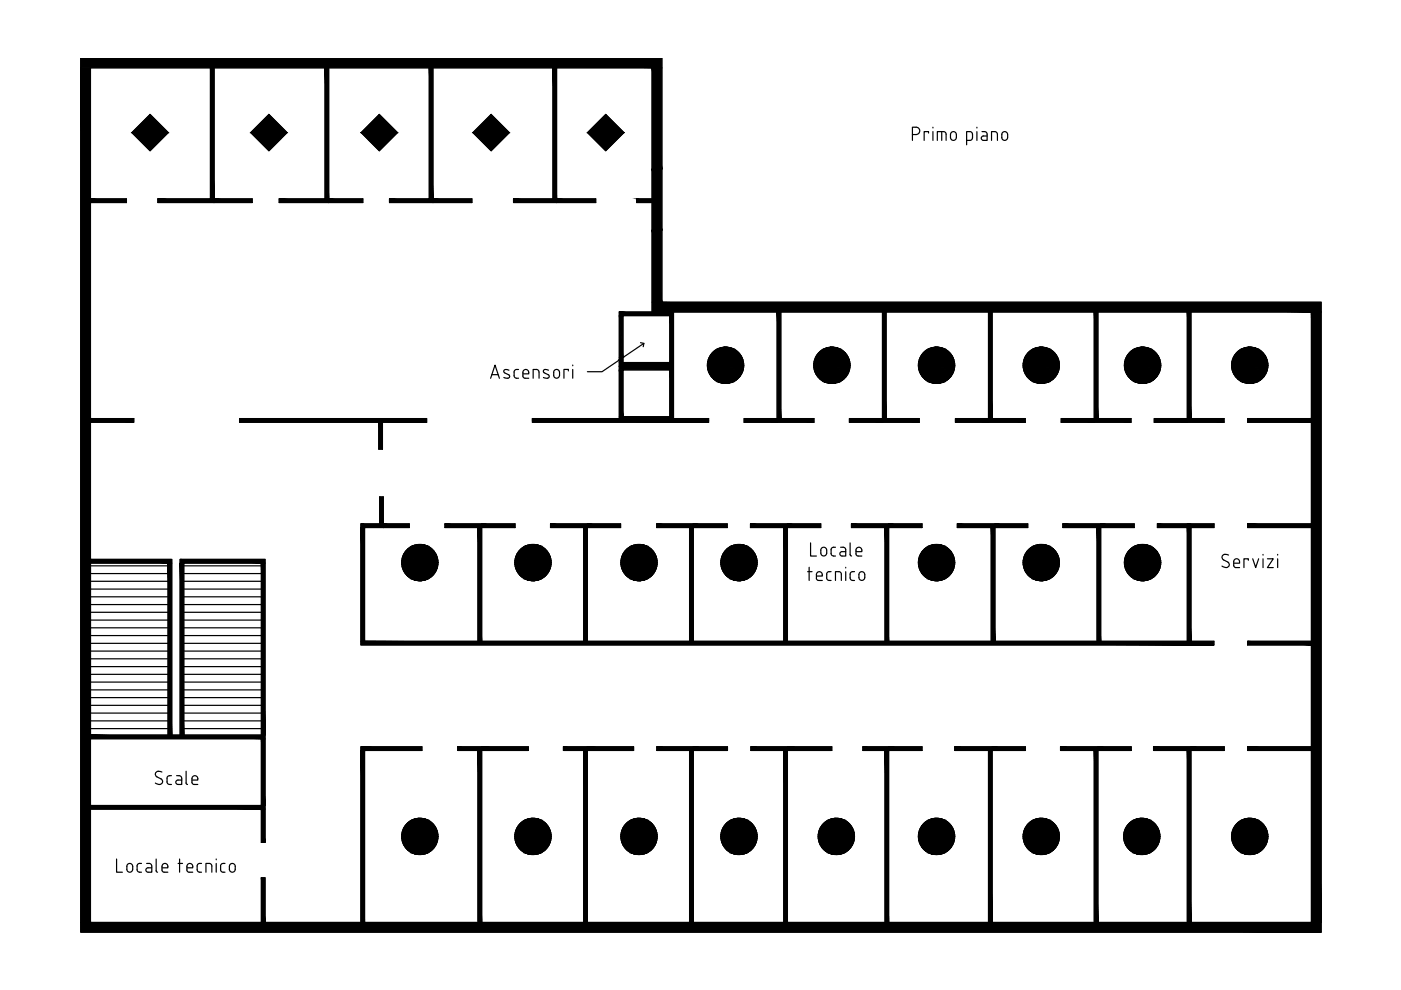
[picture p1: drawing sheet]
<svg xmlns="http://www.w3.org/2000/svg" width="297mm" height="210mm" viewBox="0 0 297 210" stroke-linecap="round" stroke-linejoin="round" font-family="sans-serif">
<!-- layer: 00 PLANIMETRIA -->
<g fill="#000" stroke="#000" stroke-width=".21">
<path d="M131.3 66.9h.8v8.9z"/>
<path d="M17.1 12.3l123.2 2.1h-123.2zM17.1 12.3l123.2 2.1v-2.1z"/>
<path d="M44.6 14.4l.8 27.8v-27.8zM44.6 14.4l.8 27.8h-.8z"/>
<path d="M68.9 14.4l.8 27.8v-27.8zM68.9 14.4l.8 27.8h-.8z"/>
<path d="M91 14.4l.8 27.8v-27.8zM91 14.4l.8 27.8h-.8z"/>
<path d="M117.2 14.4l.8 27.8v-27.8zM117.2 14.4l.8 27.8h-.8z"/>
<path d="M138.3 14.4l2 21.5v-21.5zM138.3 14.4l2 21.5h-2z"/>
<path d="M138.3 35.9l2 12.9v-12.9zM138.3 35.9l2 12.9h-2z"/>
<path d="M19.2 42.2l7.6 .7v-.7zM19.2 42.2l7.6 .7h-7.6z"/>
<path d="M33.5 42.2l11.9 .7v-.7zM33.5 42.2l11.9 .7h-11.9z"/>
<path d="M45.4 42.2l8.1 .7v-.7zM45.4 42.2l8.1 .7h-8.1z"/>
<path d="M59.2 42.2l10.5 .7v-.7zM59.2 42.2l10.5 .7h-10.5z"/>
<path d="M69.7 42.2l7.2 .7v-.7zM69.7 42.2l7.2 .7h-7.2z"/>
<path d="M82.6 42.2l9.2 .7v-.7zM82.6 42.2l9.2 .7h-9.2z"/>
<path d="M91.8 42.2l8.2 .7v-.7zM91.8 42.2l8.2 .7h-8.2z"/>
<path d="M108.9 42.2l9.1 .7v-.7zM108.9 42.2l9.1 .7h-9.1z"/>
<path d="M118 42.2l8.3 .7v-.7zM118 42.2l8.3 .7h-8.3z"/>
<path d="M135 42.2l3.3 .7v-.7zM135 42.2l3.3 .7h-3.3z"/>
<path d="M138.3 48.8l2 15.3v-15.3zM138.3 48.8l2 15.3h-2z"/>
<path d="M131.3 66.9v8.9h.8zM131.3 75.8h.8l-.8 .5zM131.3 76.3h.8v-.5z"/>
<path d="M131.3 78.4l.8 10v-10zM131.3 78.4l.8 10h-.8z"/>
<path d="M131.3 76.3l.8 .6v-.6zM131.3 76.3l.8 .6h-.8z"/>
<path d="M131.3 77.6l11.5 .8v-.8zM131.3 77.6l11.5 .8h-11.5z"/>
<path d="M142 78.4l.8 10v-10zM142 78.4l.8 10h-.8z"/>
<path d="M131.3 66.2l11.5 .7v-.7zM131.3 66.2l11.5 .7h-11.5z"/>
<path d="M142 66.9l.8 10v-10zM142 66.9l.8 10h-.8z"/>
<path d="M131.3 76.9l11.5 .7v-.7zM131.3 76.9l11.5 .7h-11.5z"/>
<path d="M164.8 66.2l.8 22.5v-22.5zM164.8 66.2l.8 22.5h-.8z"/>
<path d="M187.1 66.2l.8 22.5v-22.5zM187.1 66.2l.8 22.5h-.8z"/>
<path d="M209.6 66.2l.8 22.5v-22.5zM209.6 66.2l.8 22.5h-.8z"/>
<path d="M232 66.2l.8 22.5v-22.5zM232 66.2l.8 22.5h-.8z"/>
<path d="M251.7 66.2l.8 22.5v-22.5zM251.7 66.2l.8 22.5h-.8z"/>
<path d="M138.3 64.1l141.8 2.1v-2.1zM138.3 64.1l141.8 2.1h-141.8z"/>
<path d="M278 66.2l2.1 129.4v-129.4zM278 66.2l2.1 129.4h-2.1z"/>
<path d="M19.2 88.7l9.2 .8v-.8zM19.2 88.7l9.2 .8h-9.2z"/>
<path d="M80.3 89.5l.8 5.7v-5.7zM80.3 89.5l.8 5.7h-.8z"/>
<path d="M50.8 88.7l39.7 .8v-.8zM50.8 88.7l39.7 .8h-39.7z"/>
<path d="M112.9 88.7l18.4 .4v-.4zM112.9 88.7l18.4 .4h-18.4z"/>
<path d="M131.3 88.7l11.5 .4v-.4zM131.3 88.7l11.5 .4h-11.5z"/>
<path d="M131.3 88.4l11.5 .3v-.3zM131.3 88.4l11.5 .3h-11.5z"/>
<path d="M142.8 88.7l7.4 .4v-.4zM142.8 88.7l7.4 .4h-7.4z"/>
<path d="M112.9 89.1l37.3 .4v-.4zM112.9 89.1l37.3 .4h-37.3z"/>
<path d="M157.8 88.7l7 .8v-.8zM157.8 88.7l7 .8h-7z"/>
<path d="M164.8 88.7l7.8 .8v-.8zM164.8 88.7l7.8 .8h-7.8z"/>
<path d="M180.1 88.7l7 .8v-.8zM180.1 88.7l7 .8h-7z"/>
<path d="M187.1 88.7l7.8 .8v-.8zM187.1 88.7l7.8 .8h-7.8z"/>
<path d="M202.6 88.7l7 .8v-.8zM202.6 88.7l7 .8h-7z"/>
<path d="M209.6 88.7l7.8 .8v-.8zM209.6 88.7l7.8 .8h-7.8z"/>
<path d="M225 88.7l7 .8v-.8zM225 88.7l7 .8h-7z"/>
<path d="M232 88.7l7.8 .8v-.8zM232 88.7l7.8 .8h-7.8z"/>
<path d="M244.7 88.7l7 .8v-.8zM244.7 88.7l7 .8h-7z"/>
<path d="M251.7 88.7l7.8 .8v-.8zM251.7 88.7l7.8 .8h-7.8z"/>
<path d="M264.5 88.7l13.5 .8v-.8zM264.5 88.7l13.5 .8h-13.5z"/>
<path d="M19.2 118.6l17.2 .8v-.8zM19.2 118.6l17.2 .8h-17.2z"/>
<path d="M35.6 119.4l.8 36.5v-36.5zM35.6 119.4l.8 36.5h-.8z"/>
<path d="M38.2 119.4l.8 36.5v-36.5zM38.2 119.4l.8 36.5h-.8z"/>
<path d="M38.2 118.6l18 .8v-.8zM38.2 118.6l18 .8h-18z"/>
<path d="M55.4 119.4l.8 36.5v-36.5zM55.4 119.4l.8 36.5h-.8z"/>
<path d="M76.5 111.9l.8 24.1v-24.1zM76.5 111.9l.8 24.1h-.8z"/>
<path d="M80.5 105.4l.8 5.7v-5.7zM80.5 105.4l.8 5.7h-.8z"/>
<path d="M76.5 111.1l4.8 .8v-.8zM76.5 111.1l4.8 .8h-4.8z"/>
<path d="M81.3 111.1l5.5 .8v-.8zM81.3 111.1l5.5 .8h-5.5z"/>
<path d="M94.3 111.1l7.8 .8v-.8zM94.3 111.1l7.8 .8h-7.8z"/>
<path d="M101.3 111.9l.8 24.1v-24.1zM101.3 111.9l.8 24.1h-.8z"/>
<path d="M102.1 111.1l7.1 .8v-.8zM102.1 111.1l7.1 .8h-7.1z"/>
<path d="M116.7 111.1l7.8 .8v-.8zM116.7 111.1l7.8 .8h-7.8z"/>
<path d="M123.8 111.9l.7 24.1v-24.1zM123.8 111.9l.7 24.1h-.7z"/>
<path d="M124.5 111.1l7.1 .8v-.8zM124.5 111.1l7.1 .8h-7.1z"/>
<path d="M139.2 111.1l7.8 .8v-.8zM139.2 111.1l7.8 .8h-7.8z"/>
<path d="M146.2 111.9l.8 24.1v-24.1zM146.2 111.9l.8 24.1h-.8z"/>
<path d="M147 111.1l7.2 .8v-.8zM147 111.1l7.2 .8h-7.2z"/>
<path d="M159.1 111.1l7.8 .8v-.8zM159.1 111.1l7.8 .8h-7.8z"/>
<path d="M166.2 111.9l.7 24.1v-24.1zM166.2 111.9l.7 24.1h-.7z"/>
<path d="M166.9 111.1l7.1 .8v-.8zM166.9 111.1l7.1 .8h-7.1z"/>
<path d="M180.5 111.1l7.9 .8v-.8zM180.5 111.1l7.9 .8h-7.9z"/>
<path d="M187.6 111.9l.8 24.1v-24.1zM187.6 111.9l.8 24.1h-.8z"/>
<path d="M188.4 111.1l7.1 .8v-.8zM188.4 111.1l7.1 .8h-7.1z"/>
<path d="M203 111.1l7.9 .8v-.8zM203 111.1l7.9 .8h-7.9z"/>
<path d="M210.2 111.9l.7 24.1v-24.1zM210.2 111.9l.7 24.1h-.7z"/>
<path d="M210.9 111.1l7 .8v-.8zM210.9 111.1l7 .8h-7z"/>
<path d="M225.3 111.1l8.1 .8v-.8zM225.3 111.1l8.1 .8h-8.1z"/>
<path d="M232.6 111.9l.8 24.1v-24.1zM232.6 111.9l.8 24.1h-.8z"/>
<path d="M233.4 111.1l7.1 .8v-.8zM233.4 111.1l7.1 .8h-7.1z"/>
<path d="M245.4 111.1l6.3 .8v-.8zM245.4 111.1l6.3 .8h-6.3z"/>
<path d="M251.7 111.9l.8 24.1v-24.1zM251.7 111.9l.8 24.1h-.8z"/>
<path d="M251.7 111.1l5.7 .8v-.8zM251.7 111.1l5.7 .8h-5.7z"/>
<path d="M264.5 111.1l13.5 .8v-.8zM264.5 111.1l13.5 .8h-13.5z"/>
<path d="M76.5 136l180.9 .7v-.7zM76.5 136l180.9 .7h-180.9z"/>
<path d="M264.5 136l13.5 .7v-.7zM264.5 136l13.5 .7h-13.5z"/>
<path d="M19.2 155.9l37 .7v-.7zM19.2 155.9l37 .7h-37z"/>
<path d="M55.4 156.6l.8 14.2v-14.2zM55.4 156.6l.8 14.2h-.8z"/>
<path d="M76.5 159.1l.8 36.5v-36.5zM76.5 159.1l.8 36.5h-.8z"/>
<path d="M76.5 158.3l12.9 .8v-.8zM76.5 158.3l12.9 .8h-12.9z"/>
<path d="M97 158.3l5.1 .8v-.8zM97 158.3l5.1 .8h-5.1z"/>
<path d="M101.3 159.1l.8 36.5v-36.5zM101.3 159.1l.8 36.5h-.8z"/>
<path d="M102.1 158.3l9.9 .8v-.8zM102.1 158.3l9.9 .8h-9.9z"/>
<path d="M119.5 158.3l5 .8v-.8zM119.5 158.3l5 .8h-5z"/>
<path d="M123.8 159.1l.7 36.5v-36.5zM123.8 159.1l.7 36.5h-.7z"/>
<path d="M124.5 158.3l9.8 .8v-.8zM124.5 158.3l9.8 .8h-9.8z"/>
<path d="M139.3 158.3l7.7 .8v-.8zM139.3 158.3l7.7 .8h-7.7z"/>
<path d="M146.2 159.1l.8 36.5v-36.5zM146.2 159.1l.8 36.5h-.8z"/>
<path d="M147 158.3l7.2 .8v-.8zM147 158.3l7.2 .8h-7.2z"/>
<path d="M159.2 158.3l7.7 .8v-.8zM159.2 158.3l7.7 .8h-7.7z"/>
<path d="M166.2 159.1l.7 36.5v-36.5zM166.2 159.1l.7 36.5h-.7z"/>
<path d="M166.9 158.3l9.4 .8v-.8zM166.9 158.3l9.4 .8h-9.4z"/>
<path d="M183 158.3l5.4 .8v-.8zM183 158.3l5.4 .8h-5.4z"/>
<path d="M187.6 159.1l.8 36.5v-36.5zM187.6 159.1l.8 36.5h-.8z"/>
<path d="M188.4 158.3l7.1 .8v-.8zM188.4 158.3l7.1 .8h-7.1z"/>
<path d="M202.4 158.3l8 .8v-.8zM202.4 158.3l8 .8h-8z"/>
<path d="M209.6 159.1l.8 36.5v-36.5zM209.6 159.1l.8 36.5h-.8z"/>
<path d="M210.4 158.3l7 .8v-.8zM210.4 158.3l7 .8h-7z"/>
<path d="M224.8 158.3l8 .8v-.8zM224.8 158.3l8 .8h-8z"/>
<path d="M232 159.1l.8 36.5v-36.5zM232 159.1l.8 36.5h-.8z"/>
<path d="M232.8 158.3l7 .8v-.8zM232.8 158.3l7 .8h-7z"/>
<path d="M244.6 158.3l7.9 .8v-.8zM244.6 158.3l7.9 .8h-7.9z"/>
<path d="M251.7 159.1l.8 36.5v-36.5zM251.7 159.1l.8 36.5h-.8z"/>
<path d="M252.5 158.3l7.1 .8v-.8zM252.5 158.3l7.1 .8h-7.1z"/>
<path d="M264.5 158.3l13.5 .8v-.8zM264.5 158.3l13.5 .8h-13.5z"/>
<path d="M19.2 170.8l37 .8v-.8zM19.2 170.8l37 .8h-37z"/>
<path d="M55.4 171.6l.8 7v-7zM55.4 171.6l.8 7h-.8z"/>
<path d="M17.1 14.4l2.1 181.2h-2.1zM17.1 14.4l2.1 181.2v-181.2z"/>
<path d="M55.4 186.1l.8 9.5v-9.5zM55.4 186.1l.8 9.5h-.8z"/>
<path d="M17.1 195.6l263 2v-2zM17.1 195.6l263 2h-263z"/>
</g>
<g fill="none" stroke="#000" stroke-width=".25">
<path d="M17.1 12.3h123.2v23.6h-2v-21.5h-119.1v181.2h258.8v-129.4h-139.7v-17.4h2v15.3h139.8v133.5h-263zM44.6 14.4v27.8h-11.1v.7h11.9v-28.5M68.9 14.4v27.8h-9.7v.7h10.5v-28.5M91 14.4v27.8h-8.4v.7h9.2v-28.5M117.2 14.4v27.8h-8.3v.7h9.1v-28.5M138.3 35.9h2v12.9h-2zM19.2 42.2h7.6v.7h-7.6M45.4 42.2h8.1v.7h-8.1M69.7 42.2h7.2v.7h-7.2M91.8 42.2h8.2v.7h-8.2M118 42.2h8.3v.7h-8.3M138.3 42.2h-3.3v.7h3.3"/>
<path d="M131.3 66.2h11.5v11.4h-11.5zM131.3 77.6h11.5v11.5h-11.5zM132.1 66.9h9.9v10h-9.9zM132.1 78.4h9.9v10h-9.9zM164.8 66.2v23.3h7.8v-.8h-7v-22.5M187.1 66.2v23.3h7.8v-.8h-7v-22.5M209.6 66.2v23.3h7.8v-.8h-7v-22.5M232 66.2v23.3h7.8v-.8h-7v-22.5M251.7 66.2v23.3h7.8v-.8h-7v-22.5M19.2 88.7h9.2v.8h-9.2M50.8 88.7h39.7v.8h-9.4v5.7h-.8v-5.7h-29.5zM112.9 88.7h37.3v.8h-37.3z"/>
<path d="M164.8 88.7h-7v.8h7M187.1 88.7h-7v.8h7M209.6 88.7h-7v.8h7M232 88.7h-7v.8h7M251.7 88.7h-7v.8h7M278 88.7h-13.5v.8h13.5M19.2 120h16.4M39 120h16.4M80.5 105.4h.8v6.5h-4v24.1h180.1v.7h-180.9v-25.6h4zM81.3 111.1h5.5v.8h-5.5M102.1 111.1h7.1v.8h-7.1M124.5 111.1h7.1v.8h-7.1"/>
<path d="M147 111.1h7.2v.8h-7.2M166.9 111.1h7.1v.8h-7.1M188.4 111.1h7.1v.8h-7.1M210.9 111.1h7v.8h-7M233.4 111.1h7.1v.8h-7.1M251.7 111.1h-6.3v.8h6.3M278 111.1h-13.5v.8h13.5M19.2 121.6h16.4M19.2 123.2h16.4M19.2 124.9h16.4M19.2 126.5h16.4M19.2 128.2h16.4"/>
<path d="M19.2 129.8h16.4M19.2 131.5h16.4M19.2 133.1h16.4M19.2 134.8h16.4M19.2 136.4h16.4M19.2 138h16.4M19.2 139.7h16.4M39 121.6h16.4M39 123.2h16.4M39 124.9h16.4M39 126.5h16.4M39 128.2h16.4"/>
<path d="M39 129.8h16.4M39 131.5h16.4M39 133.1h16.4M39 134.8h16.4M39 136.4h16.4M39 138h16.4M39 139.7h16.4M101.3 136v-24.1h-7v-.8h7.8v24.9M123.8 136v-24.1h-7.1v-.8h7.8v24.9M146.2 136v-24.1h-7v-.8h7.8v24.9M166.2 136v-24.1h-7.1v-.8h7.8v24.9M187.6 136v-24.1h-7.1v-.8h7.9v24.9"/>
<path d="M210.2 136v-24.1h-7.2v-.8h7.9v24.9M232.6 136v-24.1h-7.3v-.8h8.1v24.9M251.7 136v-24.9h5.7v.8h-4.9v24.1M278 136h-13.5v.7h13.5M18.4 155.9v-37.3h18v37.3M19.2 156.6h36.2v14.2M19.2 141.3h16.4M19.2 143h16.4M19.2 144.6h16.4M19.2 146.3h16.4M19.2 147.9h16.4M19.2 149.5h16.4"/>
<path d="M19.2 151.2h16.4M19.2 152.8h16.4M19.2 154.5h16.4M35.6 155.9v-36.5h-16.4v36.5h37v14.9M38.2 155.9v-37.3h18v37.3M39 155.9v-36.5h16.4v36.5M39 141.3h16.4M39 143h16.4M39 144.6h16.4M39 146.3h16.4M39 147.9h16.4M39 149.5h16.4"/>
<path d="M39 151.2h16.4M39 152.8h16.4M39 154.5h16.4M89.4 159.1v-.8h-12.9v37.3M89.4 159.1h-12.1v36.5M102.1 158.3h9.9v.8h-9.9M124.5 158.3h9.8v.8h-9.8M147 158.3h7.2v.8h-7.2M166.9 158.3h9.4v.8h-9.4M188.4 158.3h7.1v.8h-7.1M210.4 158.3h7v.8h-7M232.8 158.3h7v.8h-7"/>
<path d="M252.5 158.3h7.1v.8h-7.1M278 158.3h-13.5v.8h13.5M19.2 170.8h37v7.8h-.8v-7h-36.2M55.4 195.6v-9.5h.8v9.5M101.3 195.6v-36.5h-4.3v-.8h5.1v37.3M123.8 195.6v-36.5h-4.3v-.8h5v37.3M146.2 195.6v-36.5h-6.9v-.8h7.7v37.3M166.2 195.6v-36.5h-7v-.8h7.7v37.3M187.6 195.6v-36.5h-4.6v-.8h5.4v37.3M209.6 195.6v-36.5h-7.2v-.8h8v37.3M232 195.6v-36.5h-7.2v-.8h8v37.3M251.7 195.6v-36.5h-7.1v-.8h7.9v37.3"/>
</g>
<!-- layer: 97 ANNOTAZIONI -->
<g fill="none" stroke="#000" stroke-width=".25">
<path d="M193.4 28.5h.8a.77 .77 0 0 0 .8-.8 .77 .77 0 0 0-.8-.7h-.8v2.8M196.9 28.2v-.3h-1v1.9M197.8 27v.1M197.8 27.9v1.9M198.7 29.8v-1.9h1.4l.4 .3 .1 1.6M199.7 27.9v1.9M202.8 28.5a.62 .62 0 0 0-.7-.6 .62 .62 0 0 0-.6 .6v.7a.62 .62 0 0 0 .6 .6 .62 .62 0 0 0 .7-.7M202.8 28.5v.7M204.9 29.8h.7l.5-.3a1.37 1.37 0 0 0-.2-1.5l-1-.1v2.8M207.1 27v.1M207.1 27.9v1.9M208.2 27.9l.8 .1 .3 .4v1.4h-.8a.47 .47 0 0 1-.5-.5 .47 .47 0 0 1 .5-.5h.8"/>
<path d="M211.5 28.4l-.3-.4-1-.1v1.9M211.5 28.5v1.3M213.6 28.5a.62 .62 0 0 0-.6-.6 .62 .62 0 0 0-.6 .6v.7a.61 .61 0 0 0 .6 .6 .61 .61 0 0 0 .6-.7M213.6 28.5v.7M104.3 79.4h1.3M107.2 78.3l-.3 .2-.1 .3 .2 .2 1 .6v.4l-.3 .2M107.2 78.3l.7 .2M109 79.7l.3 .4 .6 .1M109 78.9v.8M109.9 78.3l-.6 .1-.3 .5M110.9 79a.66 .66 0 0 1 .8-.6 .66 .66 0 0 1 .4 .9h-1.2M110.9 79.7l.2 .4 1 .1"/>
<path d="M110.9 79v.7M116.3 78.5l-.9-.1-.2 .4 .2 .2 1 .6v.4l-.6 .2-.6-.2M117.6 78.5a.62 .62 0 0 1 .6-.1 .62 .62 0 0 1 .4 .5v.7a.61 .61 0 0 1-.6 .6 .61 .61 0 0 1-.6-.6v-.7zM120.5 78.6v-.3h-.9v1.9M121.4 77.4v.2M121.4 78.3v1.9M135.8 72.7l.7 .1-.1 .7M136.5 72.8l-8.9 6h-3.1M104 80.2l1-2.8 .9 2.8M106.8 80l.9 .2M113 80.2v-1.9h.7l.5 .3 .1 1.6M171.9 115.1v2.8h1.2"/>
<path d="M174.2 116.2a.62 .62 0 0 1 .7-.1 .62 .62 0 0 1 .4 .5v.7a.62 .62 0 0 1-.6 .6 .62 .62 0 0 1-.7-.6zM176.7 116l-.2 .1a1.32 1.32 0 0 0 0 1.7l.2 .1M176.7 117.9h.4M176.7 116h.4M178.2 116l.8 .1 .3 .5v1.3h-.8a.47 .47 0 0 1-.4-.5 .47 .47 0 0 1 .4-.4M178.5 117h.8M180.2 115.1v2.5l.4 .3M181.5 117h1.2a.65 .65 0 0 0-.4-.9 .65 .65 0 0 0-.8 .5v1.1l.5 .2h.7M260.5 117.7l-.3-.1a.68 .68 0 0 0-1 .1 .68 .68 0 0 0 .2 1l.9 .5a.67 .67 0 0 1 .2 .9 .67 .67 0 0 1-1 .1l-.4-.2M261.6 119.9l.2 .4h1M261.6 119.4h1.2a.65 .65 0 0 0-.4-.9 .65 .65 0 0 0-.8 .6v.8M264.7 118.8v-.3h-1v1.8"/>
<path d="M265.6 118.5l.6 1.8 .7-1.8M267.8 117.5v.2M267.8 118.5v1.8M268.7 118.5h1.3l-1.3 1.8h1.3M270.9 117.5v.2M270.9 118.5v1.8M171.2 121.2h1M171.6 120.3v2.8M173.1 122.6l.2 .4 1 .1M173.1 121.8v.8M173.1 121.8a.62 .62 0 0 1 .6-.6 .62 .62 0 0 1 .6 .6M174.3 121.8v.3h-1.2"/>
<path d="M176.2 121.2l-.7 .1a1.33 1.33 0 0 0 0 1.7l.7 .1M177.1 123.1v-1.9h.7l.5 .3 .1 1.6M179.3 120.3v.1M179.3 121.2v1.9M181.2 121.2l-.7 .1a1.39 1.39 0 0 0-.2 1.5l.2 .2 .7 .1M182.1 121.8v.6a.62 .62 0 0 0 .6 .7 .62 .62 0 0 0 .6-.7l.1-.6M182.1 121.8a.62 .62 0 0 1 .6-.6 .62 .62 0 0 1 .6 .6M33.3 164.7l.8 .4a.67 .67 0 0 1 .2 1 .67 .67 0 0 1-.9 .1l-.5-.2M34.3 163.7l-.2-.1a.68 .68 0 0 0-1 .1 .68 .68 0 0 0 .2 1M36.4 164.5h-.7a1.32 1.32 0 0 0 0 1.7l.7 .1M37.4 164.5h.6M38 164.5l.4 .2 .1 1.6h-.8a.47 .47 0 0 1-.4-.4 .47 .47 0 0 1 .4-.5h.8"/>
<path d="M39.5 163.5v2.5l.3 .3M40.7 165.1a.62 .62 0 0 1 .6-.6 .62 .62 0 0 1 .6 .6M40.7 165.1l.1 1 .4 .2h.7M41.9 165.1v.3h-1.2M24.7 182.1v2.8h1.3M26.9 183.7a.62 .62 0 0 1 .6-.6 .62 .62 0 0 1 .6 .6M26.9 183.7v.6a.62 .62 0 0 0 .6 .6 .62 .62 0 0 0 .6-.6v-.6M30 183.1h-.7a1.32 1.32 0 0 0 0 1.8h.7M31.1 183.1h.8l.3 .5v1.3h-.8a.47 .47 0 0 1-.5-.4 .47 .47 0 0 1 .5-.5h.8M33.1 184.6l.3 .3M33.1 182.1v2.5M34.3 183.7a.62 .62 0 0 1 .7-.6 .62 .62 0 0 1 .6 .6"/>
<path d="M34.3 183.7l.1 1 .4 .2h.8M35.6 183.7v.3h-1.3M37.8 183.1h.9M38.1 182.1v2.8M39.6 184.5l.3 .4h1M39.6 183.7v.8M39.6 183.7a.62 .62 0 0 1 .7-.6 .62 .62 0 0 1 .6 .6M40.9 183.7v.3h-1.3M42.7 183.1h-.6a1.38 1.38 0 0 0-.2 1.6l.2 .2h.6M43.7 184.9v-1.8h.7l.4 .2 .1 1.6M45.8 182.1v.2M45.8 183.1v1.8"/>
<path d="M47.7 183.1h-.7a1.32 1.32 0 0 0 0 1.8h.7M48.6 183.7a.62 .62 0 0 1 .7-.6 .62 .62 0 0 1 .6 .6M48.6 183.7v.6a.62 .62 0 0 0 .7 .6 .62 .62 0 0 0 .6-.6v-.6"/>
</g>
<!-- layer: 99 UTENZE -->
<g fill="#000" stroke="#000" stroke-width=".21">
<path d="M153.4 73.6h.8zM176 73.6h.8zM198.2 73.6h.8zM220.4 73.6h.8zM241.8 73.6h.9zM264.6 73.6h.8zM153 81.2h1.6zM175.6 81.2h1.6zM197.8 81.2h1.6zM220 81.2h1.6zM241.4 81.2h1.7zM264.2 81.2h1.6z"/>
<path d="M88.6 115.5h.8zM112.6 115.5h.8zM135.1 115.5h.8zM156.3 115.5h.8zM198.2 115.5h.8zM220.4 115.5h.8zM241.8 115.5h.9zM88.2 123h1.6zM112.2 123h1.6zM134.7 123h1.6zM155.9 123h1.6zM197.8 123h1.6z"/>
<path d="M220 123h1.6zM241.4 123h1.7zM88.6 173.5h.8zM112.6 173.5h.8zM135.1 173.5h.8zM156.3 173.5h.8zM176.9 173.5h.8zM198.2 173.5h.8zM220.4 173.5h.8zM241.7 173.5h.8zM264.6 173.5h.8zM88.2 181.1h1.6z"/>
<path d="M112.2 181.1h1.6zM134.7 181.1h1.6zM155.9 181.1h1.6zM176.5 181.1h1.6zM197.8 181.1h1.6zM220 181.1h1.6zM241.3 181.1h1.6zM264.2 181.1h1.6z"/>
<path d="M31.8 24.3l3.9 3.8h-7.7zM28 28.1l3.8 3.9 3.9-3.9z"/>
<path d="M57 24.3l3.9 3.8h-7.7zM53.2 28.1l3.8 3.9 3.9-3.9z"/>
<path d="M80.4 24.3l3.9 3.8h-7.7zM76.6 28.1l3.8 3.9 3.9-3.9z"/>
<path d="M100.3 28.1l3.8-3.8 3.9 3.8zM100.3 28.1l3.8 3.9 3.9-3.9z"/>
<path d="M128.4 24.3l3.9 3.8h-7.7zM124.6 28.1l3.8 3.9 3.9-3.9z"/>
<path d="M153.4 73.6l1.2 .1zM153 73.7h1.6z"/>
<path d="M153 73.7l2 .1zM152.6 73.8h2.4z"/>
<path d="M152.6 73.8l2.8 .1-.4-.1zM152.3 73.9l.3-.1 2.8 .1z"/>
<path d="M152.3 73.9l3.5 .2-.4-.2zM151.9 74.1l.4-.2 3.5 .2z"/>
<path d="M151.9 74.1l4.2 .2-.3-.2zM151.6 74.3l.3-.2 4.2 .2z"/>
<path d="M151.6 74.3l4.8 .3-.3-.3zM151.3 74.6l.3-.3 4.8 .3z"/>
<path d="M151.3 74.6l5.4 .3-.3-.3zM151.3 74.6l5.4 .3h-5.7z"/>
<path d="M151 74.9l5.9 .3-.2-.3zM151 74.9l5.9 .3h-6.2z"/>
<path d="M150.7 75.2l6.5 .3-.3-.3zM150.7 75.2l6.5 .3h-6.7z"/>
<path d="M150.7 79.7l6 .3 .2-.3zM150.7 79.7l6 .3h-5.7z"/>
<path d="M150.5 75.5l6.8 .4-.1-.4zM150.5 75.5l6.8 .4h-7z"/>
<path d="M150.5 79.4l6.4 .3 .3-.3zM150.5 79.4l6.4 .3h-6.2z"/>
<path d="M150.3 75.9l7.2 .4-.2-.4zM150.3 75.9l7.2 .4h-7.3z"/>
<path d="M150.3 79l6.9 .4 .1-.4zM150.3 79l6.9 .4h-6.7z"/>
<path d="M150.2 76.3l7.4 .4-.1-.4zM150.2 76.3l7.4 .4h-7.5z"/>
<path d="M150.2 78.6l7.1 .4 .2-.4zM150.2 78.6l7.1 .4h-7z"/>
<path d="M150.1 76.7l7.6 .3-.1-.3zM150.1 76.7l7.6 .3h-7.7z"/>
<path d="M150.1 78.2l7.4 .4 .1-.4zM150.1 78.2l7.4 .4h-7.3z"/>
<path d="M150 77l7.7 .4v-.4zM150 77l7.7 .4h-7.7z"/>
<path d="M150 77.8l7.6 .4 .1-.4zM150 77.8l7.6 .4h-7.5z"/>
<path d="M150 77.4l7.7 .4v-.4zM150 77.4l7.7 .4h-7.7z"/>
<path d="M176 73.6l1.2 .1zM175.6 73.7h1.6z"/>
<path d="M175.6 73.7l2 .1zM175.2 73.8h2.4z"/>
<path d="M175.2 73.8l2.7 .1-.3-.1zM174.8 73.9l.4-.1 2.7 .1z"/>
<path d="M174.8 73.9l3.5 .2-.4-.2zM174.5 74.1l.3-.2 3.5 .2z"/>
<path d="M174.5 74.1l4.1 .2-.3-.2zM174.1 74.3l.4-.2 4.1 .2z"/>
<path d="M174.1 74.3l4.9 .3-.4-.3zM173.8 74.6l.3-.3 4.9 .3z"/>
<path d="M173.8 74.6l5.4 .3-.2-.3zM173.8 74.6l5.4 .3h-5.7z"/>
<path d="M173.5 74.9l6 .3-.3-.3zM173.5 74.9l6 .3h-6.2z"/>
<path d="M173.3 75.2l6.4 .3-.2-.3zM173.3 75.2l6.4 .3h-6.7z"/>
<path d="M173.3 79.7l5.9 .3 .3-.3zM173.3 79.7l5.9 .3h-5.7z"/>
<path d="M173 75.5l6.9 .4-.2-.4zM173 75.5l6.9 .4h-7z"/>
<path d="M173 79.4l6.5 .3 .2-.3zM173 79.4l6.5 .3h-6.2z"/>
<path d="M172.9 75.9l7.1 .4-.1-.4zM172.9 75.9l7.1 .4h-7.3z"/>
<path d="M172.9 79l6.8 .4 .2-.4zM172.9 79l6.8 .4h-6.7z"/>
<path d="M172.7 76.3l7.4 .4-.1-.4zM172.7 76.3l7.4 .4h-7.5z"/>
<path d="M172.7 78.6l7.2 .4 .1-.4zM172.7 78.6l7.2 .4h-7z"/>
<path d="M172.6 76.7l7.6 .3-.1-.3zM172.6 76.7l7.6 .3h-7.6z"/>
<path d="M172.6 78.2l7.4 .4 .1-.4zM172.6 78.2l7.4 .4h-7.3z"/>
<path d="M172.6 77l7.6 .4v-.4zM172.6 77l7.6 .4h-7.7z"/>
<path d="M172.6 77.8l7.5 .4 .1-.4zM172.6 77.8l7.5 .4h-7.5z"/>
<path d="M172.5 77.4l7.7 .4v-.4zM172.5 77.4l7.7 .4h-7.6z"/>
<path d="M198.2 73.6l1.2 .1zM197.8 73.7h1.6z"/>
<path d="M197.8 73.7l2 .1zM197.4 73.8h2.4z"/>
<path d="M197.4 73.8l2.7 .1-.3-.1zM197 73.9l.4-.1 2.7 .1z"/>
<path d="M197 73.9l3.5 .2-.4-.2zM196.6 74.1l.4-.2 3.5 .2z"/>
<path d="M196.6 74.1l4.2 .2-.3-.2zM196.3 74.3l.3-.2 4.2 .2z"/>
<path d="M196.3 74.3l4.8 .3-.3-.3zM196 74.6l.3-.3 4.8 .3z"/>
<path d="M196 74.6l5.4 .3-.3-.3zM196 74.6l5.4 .3h-5.7z"/>
<path d="M195.7 74.9l6 .3-.3-.3zM195.7 74.9l6 .3h-6.3z"/>
<path d="M195.4 75.2l6.5 .3-.2-.3zM195.4 75.2l6.5 .3h-6.7z"/>
<path d="M195.4 79.7l6 .3 .3-.3zM195.4 79.7l6 .3h-5.7z"/>
<path d="M195.2 75.5l6.9 .4-.2-.4zM195.2 75.5l6.9 .4h-7.1z"/>
<path d="M195.2 79.4l6.5 .3 .2-.3zM195.2 79.4l6.5 .3h-6.3z"/>
<path d="M195 75.9l7.2 .4-.1-.4zM195 75.9l7.2 .4h-7.3z"/>
<path d="M195 79l6.9 .4 .2-.4zM195 79l6.9 .4h-6.7z"/>
<path d="M194.9 76.3l7.4 .4-.1-.4zM194.9 76.3l7.4 .4h-7.5z"/>
<path d="M194.9 78.6l7.2 .4 .1-.4zM194.9 78.6l7.2 .4h-7.1z"/>
<path d="M194.8 76.7l7.6 .3-.1-.3zM194.8 76.7l7.6 .3h-7.7z"/>
<path d="M194.8 78.2l7.4 .4 .1-.4zM194.8 78.2l7.4 .4h-7.3z"/>
<path d="M194.7 77l7.7 .4v-.4zM194.7 77l7.7 .4h-7.7z"/>
<path d="M194.7 77.8l7.6 .4 .1-.4zM194.7 77.8l7.6 .4h-7.5z"/>
<path d="M194.7 77.4l7.7 .4v-.4zM194.7 77.4l7.7 .4h-7.7z"/>
<path d="M220.4 73.6l1.2 .1zM220 73.7h1.6z"/>
<path d="M220 73.7l2 .1zM219.6 73.8h2.4z"/>
<path d="M219.6 73.8l2.7 .1-.3-.1zM219.2 73.9l.4-.1 2.7 .1z"/>
<path d="M219.2 73.9l3.5 .2-.4-.2zM218.8 74.1l.4-.2 3.5 .2z"/>
<path d="M218.8 74.1l4.2 .2-.3-.2zM218.5 74.3l.3-.2 4.2 .2z"/>
<path d="M218.5 74.3l4.8 .3-.3-.3zM218.2 74.6l.3-.3 4.8 .3z"/>
<path d="M218.2 74.6l5.4 .3-.3-.3zM218.2 74.6l5.4 .3h-5.7z"/>
<path d="M217.9 74.9l6 .3-.3-.3zM217.9 74.9l6 .3h-6.2z"/>
<path d="M217.7 75.2l6.4 .3-.2-.3zM217.7 75.2l6.4 .3h-6.7z"/>
<path d="M217.7 79.7l5.9 .3 .3-.3zM217.7 79.7l5.9 .3h-5.7z"/>
<path d="M217.4 75.5l6.9 .4-.2-.4zM217.4 75.5l6.9 .4h-7z"/>
<path d="M217.4 79.4l6.5 .3 .2-.3zM217.4 79.4l6.5 .3h-6.2z"/>
<path d="M217.3 75.9l7.1 .4-.1-.4zM217.3 75.9l7.1 .4h-7.3z"/>
<path d="M217.3 79l6.8 .4 .2-.4zM217.3 79l6.8 .4h-6.7z"/>
<path d="M217.1 76.3l7.4 .4-.1-.4zM217.1 76.3l7.4 .4h-7.5z"/>
<path d="M217.1 78.6l7.2 .4 .1-.4zM217.1 78.6l7.2 .4h-7z"/>
<path d="M217 76.7l7.6 .3-.1-.3zM217 76.7l7.6 .3h-7.7z"/>
<path d="M217 78.2l7.4 .4 .1-.4zM217 78.2l7.4 .4h-7.3z"/>
<path d="M216.9 77l7.7 .4v-.4zM216.9 77l7.7 .4h-7.7z"/>
<path d="M216.9 77.8l7.6 .4 .1-.4zM216.9 77.8l7.6 .4h-7.5z"/>
<path d="M216.9 77.4l7.7 .4v-.4zM216.9 77.4l7.7 .4h-7.7z"/>
<path d="M241.8 73.6l1.3 .1zM241.4 73.7h1.7z"/>
<path d="M241.4 73.7l2 .1zM241.1 73.8h2.3z"/>
<path d="M241.1 73.8l2.7 .1-.4-.1zM240.7 73.9l.4-.1 2.7 .1z"/>
<path d="M240.7 73.9l3.5 .2-.4-.2zM240.3 74.1l.4-.2 3.5 .2z"/>
<path d="M240.3 74.1l4.2 .2-.3-.2zM240 74.3l.3-.2 4.2 .2z"/>
<path d="M240 74.3l4.8 .3-.3-.3zM239.7 74.6l.3-.3 4.8 .3z"/>
<path d="M239.7 74.6l5.4 .3-.3-.3zM239.4 74.9l.3-.3 5.4 .3z"/>
<path d="M239.4 74.9l6 .3-.3-.3zM239.4 74.9l6 .3h-6.3z"/>
<path d="M239.1 75.2l6.5 .3-.2-.3zM239.1 75.2l6.5 .3h-6.7z"/>
<path d="M239.1 79.7l6 .3 .3-.3zM239.1 79.7l6 .3h-5.7z"/>
<path d="M238.9 75.5l6.9 .4-.2-.4zM238.9 75.5l6.9 .4h-7.1z"/>
<path d="M238.9 79.4l6.5 .3 .2-.3zM238.9 79.4l6.5 .3h-6.3z"/>
<path d="M238.7 75.9l7.2 .4-.1-.4zM238.7 75.9l7.2 .4h-7.3z"/>
<path d="M238.7 79l6.9 .4 .2-.4zM238.7 79l6.9 .4h-6.7z"/>
<path d="M238.6 76.3l7.4 .4-.1-.4zM238.6 76.3l7.4 .4h-7.5z"/>
<path d="M238.6 78.6l7.2 .4 .1-.4zM238.6 78.6l7.2 .4h-7.1z"/>
<path d="M238.5 76.7l7.6 .3-.1-.3zM238.5 76.7l7.6 .3h-7.7z"/>
<path d="M238.5 78.2l7.4 .4 .1-.4zM238.5 78.2l7.4 .4h-7.3z"/>
<path d="M238.4 77l7.7 .4v-.4zM238.4 77l7.7 .4h-7.7z"/>
<path d="M238.4 77.8l7.6 .4 .1-.4zM238.4 77.8l7.6 .4h-7.5z"/>
<path d="M238.4 77.4l7.7 .4v-.4zM238.4 77.4l7.7 .4h-7.7z"/>
<path d="M264.6 73.6l1.2 .1zM264.2 73.7h1.6z"/>
<path d="M264.2 73.7l2 .1zM263.8 73.8h2.4z"/>
<path d="M263.8 73.8l2.7 .1-.3-.1zM263.4 73.9l.4-.1 2.7 .1z"/>
<path d="M263.4 73.9l3.5 .2-.4-.2zM263 74.1l.4-.2 3.5 .2z"/>
<path d="M263 74.1l4.2 .2-.3-.2zM262.7 74.3l.3-.2 4.2 .2z"/>
<path d="M262.7 74.3l4.8 .3-.3-.3zM262.4 74.6l.3-.3 4.8 .3z"/>
<path d="M262.4 74.6l5.4 .3-.3-.3zM262.4 74.6l5.4 .3h-5.7z"/>
<path d="M262.1 74.9l6 .3-.3-.3zM262.1 74.9l6 .3h-6.2z"/>
<path d="M261.9 75.2l6.4 .3-.2-.3zM261.9 75.2l6.4 .3h-6.7z"/>
<path d="M261.9 79.7l5.9 .3 .3-.3zM261.9 79.7l5.9 .3h-5.7z"/>
<path d="M261.6 75.5l6.9 .4-.2-.4zM261.6 75.5l6.9 .4h-7z"/>
<path d="M261.6 79.4l6.5 .3 .2-.3zM261.6 79.4l6.5 .3h-6.2z"/>
<path d="M261.5 75.9l7.1 .4-.1-.4zM261.5 75.9l7.1 .4h-7.3z"/>
<path d="M261.5 79l6.8 .4 .2-.4zM261.5 79l6.8 .4h-6.7z"/>
<path d="M261.3 76.3l7.4 .4-.1-.4zM261.3 76.3l7.4 .4h-7.5z"/>
<path d="M261.3 78.6l7.2 .4 .1-.4zM261.3 78.6l7.2 .4h-7z"/>
<path d="M261.2 76.7l7.6 .3-.1-.3zM261.2 76.7l7.6 .3h-7.7z"/>
<path d="M261.2 78.2l7.4 .4 .1-.4zM261.2 78.2l7.4 .4h-7.3z"/>
<path d="M261.1 77l7.7 .4v-.4zM261.1 77l7.7 .4h-7.7z"/>
<path d="M261.1 77.8l7.6 .4 .1-.4zM261.1 77.8l7.6 .4h-7.5z"/>
<path d="M261.1 77.4l7.7 .4v-.4zM261.1 77.4l7.7 .4h-7.7z"/>
<path d="M153 81.2l1.2 .1zM153.4 81.3h.8z"/>
<path d="M152.6 81.1h2.4zM152.6 81.1l2 .1z"/>
<path d="M152.3 81l2.7 .1 .4-.1zM152.3 81l2.7 .1h-2.4z"/>
<path d="M151.9 80.8l3.5 .2 .4-.2zM151.9 80.8l3.5 .2h-3.1z"/>
<path d="M151.6 80.6l4.2 .2 .3-.2zM151.6 80.6l4.2 .2h-3.9z"/>
<path d="M151.3 80.3l4.8 .3 .3-.3zM151.3 80.3l4.8 .3h-4.5z"/>
<path d="M151 80l5.4 .3 .3-.3zM151 80l5.4 .3h-5.1z"/>
<path d="M175.6 81.2l1.2 .1zM176 81.3h.8z"/>
<path d="M175.2 81.1h2.4zM175.2 81.1l2 .1z"/>
<path d="M174.8 81l2.8 .1 .3-.1zM174.8 81l2.8 .1h-2.4z"/>
<path d="M174.5 80.8l3.4 .2 .4-.2zM174.5 80.8l3.4 .2h-3.1z"/>
<path d="M174.1 80.6l4.2 .2 .3-.2zM174.1 80.6l4.2 .2h-3.8z"/>
<path d="M173.8 80.3l4.8 .3 .4-.3zM173.8 80.3l4.8 .3h-4.5z"/>
<path d="M173.5 80l5.5 .3 .2-.3zM173.5 80l5.5 .3h-5.2z"/>
<path d="M197.8 81.2l1.2 .1zM198.2 81.3h.8z"/>
<path d="M197.4 81.1h2.4zM197.4 81.1l2 .1z"/>
<path d="M197 81l2.8 .1 .3-.1zM197 81l2.8 .1h-2.4z"/>
<path d="M196.6 80.8l3.5 .2 .4-.2zM196.6 80.8l3.5 .2h-3.1z"/>
<path d="M196.3 80.6l4.2 .2 .3-.2zM196.3 80.6l4.2 .2h-3.9z"/>
<path d="M196 80.3l4.8 .3 .3-.3zM196 80.3l4.8 .3h-4.5z"/>
<path d="M195.7 80l5.4 .3 .3-.3zM195.7 80l5.4 .3h-5.1z"/>
<path d="M220 81.2l1.2 .1zM220.4 81.3h.8z"/>
<path d="M219.6 81.1h2.4zM219.6 81.1l2 .1z"/>
<path d="M219.2 81l2.8 .1 .3-.1zM219.2 81l2.8 .1h-2.4z"/>
<path d="M218.8 80.8l3.5 .2 .4-.2zM218.8 80.8l3.5 .2h-3.1z"/>
<path d="M218.5 80.6l4.2 .2 .3-.2zM218.5 80.6l4.2 .2h-3.9z"/>
<path d="M218.2 80.3l4.8 .3 .3-.3zM218.2 80.3l4.8 .3h-4.5z"/>
<path d="M217.9 80l5.4 .3 .3-.3zM217.9 80l5.4 .3h-5.1z"/>
<path d="M241.4 81.2l1.3 .1zM241.8 81.3h.9z"/>
<path d="M241.1 81.1h2.3zM241.1 81.1l2 .1z"/>
<path d="M240.7 81l2.7 .1 .4-.1zM240.7 81l2.7 .1h-2.3z"/>
<path d="M240.3 80.8l3.5 .2 .4-.2zM240.3 80.8l3.5 .2h-3.1z"/>
<path d="M240 80.6l4.2 .2 .3-.2zM240 80.6l4.2 .2h-3.9z"/>
<path d="M239.7 80.3l4.8 .3 .3-.3zM239.7 80.3l4.8 .3h-4.5z"/>
<path d="M239.4 80l5.4 .3 .3-.3zM239.4 80l5.4 .3h-5.1z"/>
<path d="M264.2 81.2l1.2 .1zM264.6 81.3h.8z"/>
<path d="M263.8 81.1h2.4zM263.8 81.1l2 .1z"/>
<path d="M263.4 81l2.8 .1 .3-.1zM263.4 81l2.8 .1h-2.4z"/>
<path d="M263 80.8l3.5 .2 .4-.2zM263 80.8l3.5 .2h-3.1z"/>
<path d="M262.7 80.6l4.2 .2 .3-.2zM262.7 80.6l4.2 .2h-3.9z"/>
<path d="M262.4 80.3l4.8 .3 .3-.3zM262.4 80.3l4.8 .3h-4.5z"/>
<path d="M262.1 80l5.4 .3 .3-.3zM262.1 80l5.4 .3h-5.1z"/>
<path d="M88.6 115.5h1.2zM88.2 115.5h1.6z"/>
<path d="M88.2 115.5l2 .1zM87.8 115.6h2.4z"/>
<path d="M87.8 115.6l2.8 .2-.4-.2zM87.4 115.8l.4-.2 2.8 .2z"/>
<path d="M87.4 115.8l3.5 .1-.3-.1zM87.1 115.9l.3-.1 3.5 .1z"/>
<path d="M87.1 115.9l4.2 .3-.4-.3zM86.8 116.2l.3-.3 4.2 .3z"/>
<path d="M86.8 116.2l4.8 .2-.3-.2zM86.4 116.4l.4-.2 4.8 .2z"/>
<path d="M86.4 116.4l5.5 .3-.3-.3zM86.4 116.4l5.5 .3h-5.7z"/>
<path d="M86.2 116.7l5.9 .3-.2-.3zM86.2 116.7l5.9 .3h-6.2z"/>
<path d="M85.9 117l6.4 .4-.2-.4zM85.9 117l6.4 .4h-6.6z"/>
<path d="M85.7 117.4l6.8 .3-.2-.3zM85.7 117.4l6.8 .3h-7z"/>
<path d="M85.5 117.7l7.2 .4-.2-.4zM85.5 117.7l7.2 .4h-7.3z"/>
<path d="M85.4 118.1l7.4 .4-.1-.4zM85.4 118.1l7.4 .4h-7.5z"/>
<path d="M85.3 118.5l7.5 .4v-.4zM85.3 118.5l7.5 .4h-7.6z"/>
<path d="M85.2 118.9l7.7 .4-.1-.4zM85.2 118.9l7.7 .4h-7.7z"/>
<path d="M85.2 119.7l7.6 .4v-.4zM85.2 119.7l7.6 .4h-7.5z"/>
<path d="M85.2 119.3l7.6 .4 .1-.4zM85.2 119.3l7.6 .4h-7.6z"/>
<path d="M112.6 115.5h1.2zM112.2 115.5h1.6z"/>
<path d="M112.2 115.5l2 .1zM111.8 115.6h2.4z"/>
<path d="M111.8 115.6l2.8 .2-.4-.2zM111.4 115.8l.4-.2 2.8 .2z"/>
<path d="M111.4 115.8l3.5 .1-.3-.1zM111.1 115.9l.3-.1 3.5 .1z"/>
<path d="M111.1 115.9l4.2 .3-.4-.3zM110.7 116.2l.4-.3 4.2 .3z"/>
<path d="M110.7 116.2l4.9 .2-.3-.2zM110.4 116.4l.3-.2 4.9 .2z"/>
<path d="M110.4 116.4l5.5 .3-.3-.3zM110.4 116.4l5.5 .3h-5.8z"/>
<path d="M110.1 116.7l6 .3-.2-.3zM110.1 116.7l6 .3h-6.2z"/>
<path d="M109.9 117l6.4 .4-.2-.4zM109.9 117l6.4 .4h-6.6z"/>
<path d="M109.7 117.4l6.8 .3-.2-.3zM109.7 117.4l6.8 .3h-7z"/>
<path d="M109.5 117.7l7.2 .4-.2-.4zM109.5 117.7l7.2 .4h-7.4z"/>
<path d="M109.3 118.1l7.5 .4-.1-.4zM109.3 118.1l7.5 .4h-7.6z"/>
<path d="M109.2 118.5l7.6 .4v-.4zM109.2 118.5l7.6 .4h-7.6z"/>
<path d="M109.2 118.9l7.7 .4-.1-.4zM109.2 118.9l7.7 .4h-7.7z"/>
<path d="M109.2 119.7l7.6 .4v-.4zM109.2 119.7l7.6 .4h-7.6z"/>
<path d="M109.2 119.3l7.6 .4 .1-.4zM109.2 119.3l7.6 .4h-7.6z"/>
<path d="M135.1 115.5h1.2zM134.7 115.5h1.6z"/>
<path d="M134.7 115.5l2 .1zM134.3 115.6h2.4z"/>
<path d="M134.3 115.6l2.8 .2-.4-.2zM133.9 115.8l.4-.2 2.8 .2z"/>
<path d="M133.9 115.8l3.5 .1-.3-.1zM133.6 115.9l.3-.1 3.5 .1z"/>
<path d="M133.6 115.9l4.1 .3-.3-.3zM133.2 116.2l.4-.3 4.1 .3z"/>
<path d="M133.2 116.2l4.9 .2-.4-.2zM132.9 116.4l.3-.2 4.9 .2z"/>
<path d="M132.9 116.4l5.5 .3-.3-.3zM132.9 116.4l5.5 .3h-5.8z"/>
<path d="M132.6 116.7l6 .3-.2-.3zM132.6 116.7l6 .3h-6.2z"/>
<path d="M132.4 117l6.4 .4-.2-.4zM132.4 117l6.4 .4h-6.6z"/>
<path d="M132.2 117.4l6.8 .3-.2-.3zM132.2 117.4l6.8 .3h-7z"/>
<path d="M132 117.7l7.1 .4-.1-.4zM132 117.7l7.1 .4h-7.3z"/>
<path d="M131.8 118.1l7.5 .4-.2-.4zM131.8 118.1l7.5 .4h-7.6z"/>
<path d="M131.7 118.5l7.6 .4v-.4zM131.7 118.5l7.6 .4h-7.6z"/>
<path d="M131.7 118.9l7.6 .4v-.4zM131.7 118.9l7.6 .4h-7.7z"/>
<path d="M131.7 119.7l7.6 .4v-.4zM131.7 119.7l7.6 .4h-7.6z"/>
<path d="M131.6 119.3l7.7 .4v-.4zM131.6 119.3l7.7 .4h-7.6z"/>
<path d="M156.3 115.5h1.2zM155.9 115.5h1.6z"/>
<path d="M155.9 115.5l2 .1zM155.5 115.6h2.4z"/>
<path d="M155.5 115.6l2.7 .2-.3-.2zM155.1 115.8l.4-.2 2.7 .2z"/>
<path d="M155.1 115.8l3.5 .1-.4-.1zM154.8 115.9l.3-.1 3.5 .1z"/>
<path d="M154.8 115.9l4.1 .3-.3-.3zM154.4 116.2l.4-.3 4.1 .3z"/>
<path d="M154.4 116.2l4.9 .2-.4-.2zM154.1 116.4l.3-.2 4.9 .2z"/>
<path d="M154.1 116.4l5.4 .3-.2-.3zM154.1 116.4l5.4 .3h-5.7z"/>
<path d="M153.8 116.7l6 .3-.3-.3zM153.8 116.7l6 .3h-6.2z"/>
<path d="M153.6 117l6.4 .4-.2-.4zM153.6 117l6.4 .4h-6.7z"/>
<path d="M153.3 117.4l6.9 .3-.2-.3zM153.3 117.4l6.9 .3h-7z"/>
<path d="M153.2 117.7l7.1 .4-.1-.4zM153.2 117.7l7.1 .4h-7.3z"/>
<path d="M153 118.1l7.5 .4-.2-.4zM153 118.1l7.5 .4h-7.6z"/>
<path d="M152.9 118.5l7.6 .4v-.4zM152.9 118.5l7.6 .4h-7.6z"/>
<path d="M152.9 118.9l7.6 .4v-.4zM152.9 118.9l7.6 .4h-7.7z"/>
<path d="M152.9 119.7l7.6 .4v-.4zM152.9 119.7l7.6 .4h-7.6z"/>
<path d="M152.8 119.3l7.7 .4v-.4zM152.8 119.3l7.7 .4h-7.6z"/>
<path d="M198.2 115.5h1.2zM197.8 115.5h1.6z"/>
<path d="M197.8 115.5l2 .1zM197.4 115.6h2.4z"/>
<path d="M197.4 115.6l2.7 .2-.3-.2zM197 115.8l.4-.2 2.7 .2z"/>
<path d="M197 115.8l3.5 .1-.4-.1zM196.6 115.9l.4-.1 3.5 .1z"/>
<path d="M196.6 115.9l4.2 .3-.3-.3zM196.3 116.2l.3-.3 4.2 .3z"/>
<path d="M196.3 116.2l4.8 .2-.3-.2zM196 116.4l.3-.2 4.8 .2z"/>
<path d="M196 116.4l5.4 .3-.3-.3zM196 116.4l5.4 .3h-5.7z"/>
<path d="M195.7 116.7l6 .3-.3-.3zM195.7 116.7l6 .3h-6.3z"/>
<path d="M195.4 117l6.5 .4-.2-.4zM195.4 117l6.5 .4h-6.7z"/>
<path d="M195.2 117.4l6.9 .3-.2-.3zM195.2 117.4l6.9 .3h-7.1z"/>
<path d="M195 117.7l7.2 .4-.1-.4zM195 117.7l7.2 .4h-7.3z"/>
<path d="M194.9 118.1l7.4 .4-.1-.4zM194.9 118.1l7.4 .4h-7.5z"/>
<path d="M194.8 118.5l7.6 .4-.1-.4zM194.8 118.5l7.6 .4h-7.7z"/>
<path d="M194.7 118.9l7.7 .4v-.4zM194.7 118.9l7.7 .4h-7.7z"/>
<path d="M194.7 119.7l7.6 .4 .1-.4zM194.7 119.7l7.6 .4h-7.5z"/>
<path d="M194.7 119.3l7.7 .4v-.4zM194.7 119.3l7.7 .4h-7.7z"/>
<path d="M220.4 115.5h1.2zM220 115.5h1.6z"/>
<path d="M220 115.5l2 .1zM219.6 115.6h2.4z"/>
<path d="M219.6 115.6l2.7 .2-.3-.2zM219.2 115.8l.4-.2 2.7 .2z"/>
<path d="M219.2 115.8l3.5 .1-.4-.1zM218.8 115.9l.4-.1 3.5 .1z"/>
<path d="M218.8 115.9l4.2 .3-.3-.3zM218.5 116.2l.3-.3 4.2 .3z"/>
<path d="M218.5 116.2l4.8 .2-.3-.2zM218.2 116.4l.3-.2 4.8 .2z"/>
<path d="M218.2 116.4l5.4 .3-.3-.3zM217.9 116.7l.3-.3 5.4 .3z"/>
<path d="M217.9 116.7l6 .3-.3-.3zM217.9 116.7l6 .3h-6.2z"/>
<path d="M217.7 117l6.4 .4-.2-.4zM217.7 117l6.4 .4h-6.7z"/>
<path d="M217.4 117.4l6.9 .3-.2-.3zM217.4 117.4l6.9 .3h-7z"/>
<path d="M217.3 117.7l7.1 .4-.1-.4zM217.3 117.7l7.1 .4h-7.3z"/>
<path d="M217.1 118.1l7.4 .4-.1-.4zM217.1 118.1l7.4 .4h-7.5z"/>
<path d="M217 118.5l7.6 .4-.1-.4zM217 118.5l7.6 .4h-7.7z"/>
<path d="M216.9 118.9l7.7 .4v-.4zM216.9 118.9l7.7 .4h-7.7z"/>
<path d="M216.9 119.7l7.6 .4 .1-.4zM216.9 119.7l7.6 .4h-7.5z"/>
<path d="M216.9 119.3l7.7 .4v-.4zM216.9 119.3l7.7 .4h-7.7z"/>
<path d="M241.8 115.5h1.3zM241.4 115.5h1.7z"/>
<path d="M241.4 115.5l2 .1zM241.1 115.6h2.3z"/>
<path d="M241.1 115.6l2.7 .2-.4-.2zM240.7 115.8l.4-.2 2.7 .2z"/>
<path d="M240.7 115.8l3.5 .1-.4-.1zM240.3 115.9l.4-.1 3.5 .1z"/>
<path d="M240.3 115.9l4.2 .3-.3-.3zM240 116.2l.3-.3 4.2 .3z"/>
<path d="M240 116.2l4.8 .2-.3-.2zM239.7 116.4l.3-.2 4.8 .2z"/>
<path d="M239.7 116.4l5.4 .3-.3-.3zM239.4 116.7l.3-.3 5.4 .3z"/>
<path d="M239.4 116.7l6 .3-.3-.3zM239.4 116.7l6 .3h-6.3z"/>
<path d="M239.1 117l6.5 .4-.2-.4zM239.1 117l6.5 .4h-6.7z"/>
<path d="M238.9 117.4l6.9 .3-.2-.3zM238.9 117.4l6.9 .3h-7.1z"/>
<path d="M238.7 117.7l7.2 .4-.1-.4zM238.7 117.7l7.2 .4h-7.3z"/>
<path d="M238.6 118.1l7.4 .4-.1-.4zM238.6 118.1l7.4 .4h-7.5z"/>
<path d="M238.5 118.5l7.6 .4-.1-.4zM238.5 118.5l7.6 .4h-7.7z"/>
<path d="M238.4 118.9l7.7 .4v-.4zM238.4 118.9l7.7 .4h-7.7z"/>
<path d="M238.4 119.7l7.6 .4 .1-.4zM238.4 119.7l7.6 .4h-7.5z"/>
<path d="M238.4 119.3l7.7 .4v-.4zM238.4 119.3l7.7 .4h-7.7z"/>
<path d="M88.2 123l1.2 .1zM88.6 123.1h.8z"/>
<path d="M87.8 122.9h2.4zM87.8 122.9l2 .1z"/>
<path d="M87.4 122.8l2.8 .1 .4-.1zM87.4 122.8l2.8 .1h-2.4z"/>
<path d="M87.1 122.6l3.5 .2 .3-.2zM87.1 122.6l3.5 .2h-3.2z"/>
<path d="M86.8 122.4l4.1 .2 .4-.2zM86.8 122.4l4.1 .2h-3.8z"/>
<path d="M86.4 122.1l4.9 .3 .3-.3zM86.4 122.1l4.9 .3h-4.5z"/>
<path d="M86.2 121.9l5.4 .2 .3-.2zM86.2 121.9l5.4 .2h-5.2z"/>
<path d="M85.9 121.5l6 .4 .2-.4zM85.9 121.5l6 .4h-5.7z"/>
<path d="M85.7 121.2l6.4 .3 .2-.3zM85.7 121.2l6.4 .3h-6.2z"/>
<path d="M85.5 120.8l6.8 .4 .2-.4zM85.5 120.8l6.8 .4h-6.6z"/>
<path d="M85.4 120.5l7.1 .3 .2-.3zM85.4 120.5l7.1 .3h-7z"/>
<path d="M85.3 120.1l7.4 .4 .1-.4zM85.3 120.1l7.4 .4h-7.3z"/>
<path d="M112.2 123l1.2 .1zM112.6 123.1h.8z"/>
<path d="M111.8 122.9h2.4zM111.8 122.9l2 .1z"/>
<path d="M111.4 122.8l2.8 .1 .4-.1zM111.4 122.8l2.8 .1h-2.4z"/>
<path d="M111.1 122.6l3.5 .2 .3-.2zM111.1 122.6l3.5 .2h-3.2z"/>
<path d="M110.7 122.4l4.2 .2 .4-.2zM110.7 122.4l4.2 .2h-3.8z"/>
<path d="M110.4 122.1l4.9 .3 .3-.3zM110.4 122.1l4.9 .3h-4.6z"/>
<path d="M110.1 121.9l5.5 .2 .3-.2zM110.1 121.9l5.5 .2h-5.2z"/>
<path d="M109.9 121.5l6 .4 .2-.4zM109.9 121.5l6 .4h-5.8z"/>
<path d="M109.7 121.2l6.4 .3 .2-.3zM109.7 121.2l6.4 .3h-6.2z"/>
<path d="M109.5 120.8l6.8 .4 .2-.4zM109.5 120.8l6.8 .4h-6.6z"/>
<path d="M109.3 120.5l7.2 .3 .2-.3zM109.3 120.5l7.2 .3h-7z"/>
<path d="M109.2 120.1l7.5 .4 .1-.4zM109.2 120.1l7.5 .4h-7.4z"/>
<path d="M134.7 123l1.2 .1zM135.1 123.1h.8z"/>
<path d="M134.3 122.9h2.4zM134.3 122.9l2 .1z"/>
<path d="M133.9 122.8l2.8 .1 .4-.1zM133.9 122.8l2.8 .1h-2.4z"/>
<path d="M133.6 122.6l3.5 .2 .3-.2zM133.6 122.6l3.5 .2h-3.2z"/>
<path d="M133.2 122.4l4.2 .2 .3-.2zM133.2 122.4l4.2 .2h-3.8z"/>
<path d="M132.9 122.1l4.8 .3 .4-.3zM132.9 122.1l4.8 .3h-4.5z"/>
<path d="M132.6 121.9l5.5 .2 .3-.2zM132.6 121.9l5.5 .2h-5.2z"/>
<path d="M132.4 121.5l6 .4 .2-.4zM132.4 121.5l6 .4h-5.8z"/>
<path d="M132.2 121.2l6.4 .3 .2-.3zM132.2 121.2l6.4 .3h-6.2z"/>
<path d="M132 120.8l6.8 .4 .2-.4zM132 120.8l6.8 .4h-6.6z"/>
<path d="M131.8 120.5l7.2 .3 .1-.3zM131.8 120.5l7.2 .3h-7z"/>
<path d="M131.7 120.1l7.4 .4 .2-.4zM131.7 120.1l7.4 .4h-7.3z"/>
<path d="M155.9 123l1.2 .1zM156.3 123.1h.8z"/>
<path d="M155.5 122.9h2.4zM155.5 122.9l2 .1z"/>
<path d="M155.1 122.8l2.8 .1 .3-.1zM155.1 122.8l2.8 .1h-2.4z"/>
<path d="M154.8 122.6l3.4 .2 .4-.2zM154.8 122.6l3.4 .2h-3.1z"/>
<path d="M154.4 122.4l4.2 .2 .3-.2zM154.4 122.4l4.2 .2h-3.8z"/>
<path d="M154.1 122.1l4.8 .3 .4-.3zM154.1 122.1l4.8 .3h-4.5z"/>
<path d="M153.8 121.9l5.5 .2 .2-.2zM153.8 121.9l5.5 .2h-5.2z"/>
<path d="M153.6 121.5l5.9 .4 .3-.4zM153.6 121.5l5.9 .4h-5.7z"/>
<path d="M153.3 121.2l6.5 .3 .2-.3zM153.3 121.2l6.5 .3h-6.2z"/>
<path d="M153.2 120.8l6.8 .4 .2-.4zM153.2 120.8l6.8 .4h-6.7z"/>
<path d="M153 120.5l7.2 .3 .1-.3zM153 120.5l7.2 .3h-7z"/>
<path d="M152.9 120.1l7.4 .4 .2-.4zM152.9 120.1l7.4 .4h-7.3z"/>
<path d="M197.8 123l1.2 .1zM198.2 123.1h.8z"/>
<path d="M197.4 122.9h2.4zM197.4 122.9l2 .1z"/>
<path d="M197 122.8l2.8 .1 .3-.1zM197 122.8l2.8 .1h-2.4z"/>
<path d="M196.6 122.6l3.5 .2 .4-.2zM196.6 122.6l3.5 .2h-3.1z"/>
<path d="M196.3 122.4l4.2 .2 .3-.2zM196.3 122.4l4.2 .2h-3.9z"/>
<path d="M196 122.1l4.8 .3 .3-.3zM196 122.1l4.8 .3h-4.5z"/>
<path d="M195.7 121.9l5.4 .2 .3-.2zM195.7 121.9l5.4 .2h-5.1z"/>
<path d="M195.4 121.5l6 .4 .3-.4zM195.4 121.5l6 .4h-5.7z"/>
<path d="M195.2 121.2l6.5 .3 .2-.3zM195.2 121.2l6.5 .3h-6.3z"/>
<path d="M195 120.8l6.9 .4 .2-.4zM195 120.8l6.9 .4h-6.7z"/>
<path d="M194.9 120.5l7.2 .3 .1-.3zM194.9 120.5l7.2 .3h-7.1z"/>
<path d="M194.8 120.1l7.4 .4 .1-.4zM194.8 120.1l7.4 .4h-7.3z"/>
<path d="M220 123l1.2 .1zM220.4 123.1h.8z"/>
<path d="M219.6 122.9h2.4zM219.6 122.9l2 .1z"/>
<path d="M219.2 122.8l2.8 .1 .3-.1zM219.2 122.8l2.8 .1h-2.4z"/>
<path d="M218.8 122.6l3.5 .2 .4-.2zM218.8 122.6l3.5 .2h-3.1z"/>
<path d="M218.5 122.4l4.2 .2 .3-.2zM218.5 122.4l4.2 .2h-3.9z"/>
<path d="M218.2 122.1l4.8 .3 .3-.3zM218.2 122.1l4.8 .3h-4.5z"/>
<path d="M217.9 121.9l5.4 .2 .3-.2zM217.9 121.9l5.4 .2h-5.1z"/>
<path d="M217.7 121.5l5.9 .4 .3-.4zM217.7 121.5l5.9 .4h-5.7z"/>
<path d="M217.4 121.2l6.5 .3 .2-.3zM217.4 121.2l6.5 .3h-6.2z"/>
<path d="M217.3 120.8l6.8 .4 .2-.4zM217.3 120.8l6.8 .4h-6.7z"/>
<path d="M217.1 120.5l7.2 .3 .1-.3zM217.1 120.5l7.2 .3h-7z"/>
<path d="M217 120.1l7.4 .4 .1-.4zM217 120.1l7.4 .4h-7.3z"/>
<path d="M241.4 123l1.3 .1zM241.8 123.1h.9z"/>
<path d="M241.1 122.9h2.3zM241.1 122.9l2 .1z"/>
<path d="M240.7 122.8l2.7 .1 .4-.1zM240.7 122.8l2.7 .1h-2.3z"/>
<path d="M240.3 122.6l3.5 .2 .4-.2zM240.3 122.6l3.5 .2h-3.1z"/>
<path d="M240 122.4l4.2 .2 .3-.2zM240 122.4l4.2 .2h-3.9z"/>
<path d="M239.7 122.1l4.8 .3 .3-.3zM239.7 122.1l4.8 .3h-4.5z"/>
<path d="M239.4 121.9l5.4 .2 .3-.2zM239.4 121.9l5.4 .2h-5.1z"/>
<path d="M239.1 121.5l6 .4 .3-.4zM239.1 121.5l6 .4h-5.7z"/>
<path d="M238.9 121.2l6.5 .3 .2-.3zM238.9 121.2l6.5 .3h-6.3z"/>
<path d="M238.7 120.8l6.9 .4 .2-.4zM238.7 120.8l6.9 .4h-6.7z"/>
<path d="M238.6 120.5l7.2 .3 .1-.3zM238.6 120.5l7.2 .3h-7.1z"/>
<path d="M238.5 120.1l7.4 .4 .1-.4zM238.5 120.1l7.4 .4h-7.3z"/>
<path d="M88.6 173.5l1.2 .1zM88.2 173.6h1.6z"/>
<path d="M88.2 173.6l2 .1zM87.8 173.7h2.4z"/>
<path d="M87.8 173.7l2.8 .1-.4-.1zM87.4 173.8l.4-.1 2.8 .1z"/>
<path d="M87.4 173.8l3.5 .2-.3-.2zM87.1 174l.3-.2 3.5 .2z"/>
<path d="M87.1 174l4.2 .2-.4-.2zM86.8 174.2l.3-.2 4.2 .2z"/>
<path d="M86.8 174.2l4.8 .3-.3-.3zM86.4 174.5l.4-.3 4.8 .3z"/>
<path d="M86.4 174.5l5.5 .3-.3-.3zM86.4 174.5l5.5 .3h-5.7z"/>
<path d="M86.2 174.8l5.9 .3-.2-.3zM86.2 174.8l5.9 .3h-6.2z"/>
<path d="M86.2 179.9l5.4 .3 .3-.3zM86.2 179.9l5.4 .3h-5.2z"/>
<path d="M85.9 175.1l6.4 .3-.2-.3zM85.9 175.1l6.4 .3h-6.6z"/>
<path d="M85.9 179.6l6 .3 .2-.3zM85.9 179.6l6 .3h-5.7z"/>
<path d="M85.7 175.4l6.8 .4-.2-.4zM85.7 175.4l6.8 .4h-7z"/>
<path d="M85.7 179.3l6.4 .3 .2-.3zM85.7 179.3l6.4 .3h-6.2z"/>
<path d="M85.5 175.8l7.2 .4-.2-.4zM85.5 175.8l7.2 .4h-7.3z"/>
<path d="M85.5 178.9l6.8 .4 .2-.4zM85.5 178.9l6.8 .4h-6.6z"/>
<path d="M85.4 176.2l7.4 .3-.1-.3zM85.4 176.2l7.4 .3h-7.5z"/>
<path d="M85.4 178.5l7.1 .4 .2-.4zM85.4 178.5l7.1 .4h-7z"/>
<path d="M85.3 176.5l7.5 .4v-.4zM85.3 176.5l7.5 .4h-7.6z"/>
<path d="M85.3 178.1l7.4 .4 .1-.4zM85.3 178.1l7.4 .4h-7.3z"/>
<path d="M85.2 176.9l7.7 .4-.1-.4zM85.2 176.9l7.7 .4h-7.7z"/>
<path d="M85.2 177.7l7.6 .4v-.4zM85.2 177.7l7.6 .4h-7.5z"/>
<path d="M85.2 177.3l7.6 .4 .1-.4zM85.2 177.3l7.6 .4h-7.6z"/>
<path d="M112.6 173.5l1.2 .1zM112.2 173.6h1.6z"/>
<path d="M112.2 173.6l2 .1zM111.8 173.7h2.4z"/>
<path d="M111.8 173.7l2.8 .1-.4-.1zM111.4 173.8l.4-.1 2.8 .1z"/>
<path d="M111.4 173.8l3.5 .2-.3-.2zM111.1 174l.3-.2 3.5 .2z"/>
<path d="M111.1 174l4.2 .2-.4-.2zM110.7 174.2l.4-.2 4.2 .2z"/>
<path d="M110.7 174.2l4.9 .3-.3-.3zM110.4 174.5l.3-.3 4.9 .3z"/>
<path d="M110.4 174.5l5.5 .3-.3-.3zM110.4 174.5l5.5 .3h-5.8z"/>
<path d="M110.1 174.8l6 .3-.2-.3zM110.1 174.8l6 .3h-6.2z"/>
<path d="M110.1 179.9l5.5 .3 .3-.3zM110.1 179.9l5.5 .3h-5.2z"/>
<path d="M109.9 175.1l6.4 .3-.2-.3zM109.9 175.1l6.4 .3h-6.6z"/>
<path d="M109.9 179.6l6 .3 .2-.3zM109.9 179.6l6 .3h-5.8z"/>
<path d="M109.7 175.4l6.8 .4-.2-.4zM109.7 175.4l6.8 .4h-7z"/>
<path d="M109.7 179.3l6.4 .3 .2-.3zM109.7 179.3l6.4 .3h-6.2z"/>
<path d="M109.5 175.8l7.2 .4-.2-.4zM109.5 175.8l7.2 .4h-7.4z"/>
<path d="M109.5 178.9l6.8 .4 .2-.4zM109.5 178.9l6.8 .4h-6.6z"/>
<path d="M109.3 176.2l7.5 .3-.1-.3zM109.3 176.2l7.5 .3h-7.6z"/>
<path d="M109.3 178.5l7.2 .4 .2-.4zM109.3 178.5l7.2 .4h-7z"/>
<path d="M109.2 176.5l7.6 .4v-.4zM109.2 176.5l7.6 .4h-7.6z"/>
<path d="M109.2 178.1l7.5 .4 .1-.4zM109.2 178.1l7.5 .4h-7.4z"/>
<path d="M109.2 176.9l7.7 .4-.1-.4zM109.2 176.9l7.7 .4h-7.7z"/>
<path d="M109.2 177.7l7.6 .4v-.4zM109.2 177.7l7.6 .4h-7.6z"/>
<path d="M109.2 177.3l7.6 .4 .1-.4zM109.2 177.3l7.6 .4h-7.6z"/>
<path d="M135.1 173.5l1.2 .1zM134.7 173.6h1.6z"/>
<path d="M134.7 173.6l2 .1zM134.3 173.7h2.4z"/>
<path d="M134.3 173.7l2.8 .1-.4-.1zM133.9 173.8l.4-.1 2.8 .1z"/>
<path d="M133.9 173.8l3.5 .2-.3-.2zM133.6 174l.3-.2 3.5 .2z"/>
<path d="M133.6 174l4.1 .2-.3-.2zM133.2 174.2l.4-.2 4.1 .2z"/>
<path d="M133.2 174.2l4.9 .3-.4-.3zM132.9 174.5l.3-.3 4.9 .3z"/>
<path d="M132.9 174.5l5.5 .3-.3-.3zM132.9 174.5l5.5 .3h-5.8z"/>
<path d="M132.6 174.8l6 .3-.2-.3zM132.6 174.8l6 .3h-6.2z"/>
<path d="M132.6 179.9l5.5 .3 .3-.3zM132.6 179.9l5.5 .3h-5.2z"/>
<path d="M132.4 175.1l6.4 .3-.2-.3zM132.4 175.1l6.4 .3h-6.6z"/>
<path d="M132.4 179.6l6 .3 .2-.3zM132.4 179.6l6 .3h-5.8z"/>
<path d="M132.2 175.4l6.8 .4-.2-.4zM132.2 175.4l6.8 .4h-7z"/>
<path d="M132.2 179.3l6.4 .3 .2-.3zM132.2 179.3l6.4 .3h-6.2z"/>
<path d="M132 175.8l7.1 .4-.1-.4zM132 175.8l7.1 .4h-7.3z"/>
<path d="M132 178.9l6.8 .4 .2-.4zM132 178.9l6.8 .4h-6.6z"/>
<path d="M131.8 176.2l7.5 .3-.2-.3zM131.8 176.2l7.5 .3h-7.6z"/>
<path d="M131.8 178.5l7.2 .4 .1-.4zM131.8 178.5l7.2 .4h-7z"/>
<path d="M131.7 176.5l7.6 .4v-.4zM131.7 176.5l7.6 .4h-7.6z"/>
<path d="M131.7 178.1l7.4 .4 .2-.4zM131.7 178.1l7.4 .4h-7.3z"/>
<path d="M131.7 176.9l7.6 .4v-.4zM131.7 176.9l7.6 .4h-7.7z"/>
<path d="M131.7 177.7l7.6 .4v-.4zM131.7 177.7l7.6 .4h-7.6z"/>
<path d="M131.6 177.3l7.7 .4v-.4zM131.6 177.3l7.7 .4h-7.6z"/>
<path d="M156.3 173.5l1.2 .1zM155.9 173.6h1.6z"/>
<path d="M155.9 173.6l2 .1zM155.5 173.7h2.4z"/>
<path d="M155.5 173.7l2.7 .1-.3-.1zM155.1 173.8l.4-.1 2.7 .1z"/>
<path d="M155.1 173.8l3.5 .2-.4-.2zM154.8 174l.3-.2 3.5 .2z"/>
<path d="M154.8 174l4.1 .2-.3-.2zM154.4 174.2l.4-.2 4.1 .2z"/>
<path d="M154.4 174.2l4.9 .3-.4-.3zM154.1 174.5l.3-.3 4.9 .3z"/>
<path d="M154.1 174.5l5.4 .3-.2-.3zM154.1 174.5l5.4 .3h-5.7z"/>
<path d="M153.8 174.8l6 .3-.3-.3zM153.8 174.8l6 .3h-6.2z"/>
<path d="M153.8 179.9l5.5 .3 .2-.3zM153.8 179.9l5.5 .3h-5.2z"/>
<path d="M153.6 175.1l6.4 .3-.2-.3zM153.6 175.1l6.4 .3h-6.7z"/>
<path d="M153.6 179.6l5.9 .3 .3-.3zM153.6 179.6l5.9 .3h-5.7z"/>
<path d="M153.3 175.4l6.9 .4-.2-.4zM153.3 175.4l6.9 .4h-7z"/>
<path d="M153.3 179.3l6.5 .3 .2-.3zM153.3 179.3l6.5 .3h-6.2z"/>
<path d="M153.2 175.8l7.1 .4-.1-.4zM153.2 175.8l7.1 .4h-7.3z"/>
<path d="M153.2 178.9l6.8 .4 .2-.4zM153.2 178.9l6.8 .4h-6.7z"/>
<path d="M153 176.2l7.5 .3-.2-.3zM153 176.2l7.5 .3h-7.6z"/>
<path d="M153 178.5l7.2 .4 .1-.4zM153 178.5l7.2 .4h-7z"/>
<path d="M152.9 176.5l7.6 .4v-.4zM152.9 176.5l7.6 .4h-7.6z"/>
<path d="M152.9 178.1l7.4 .4 .2-.4zM152.9 178.1l7.4 .4h-7.3z"/>
<path d="M152.9 176.9l7.6 .4v-.4zM152.9 176.9l7.6 .4h-7.7z"/>
<path d="M152.9 177.7l7.6 .4v-.4zM152.9 177.7l7.6 .4h-7.6z"/>
<path d="M152.8 177.3l7.7 .4v-.4zM152.8 177.3l7.7 .4h-7.6z"/>
<path d="M176.9 173.5l1.2 .1zM176.5 173.6h1.6z"/>
<path d="M176.5 173.6l2 .1zM176.1 173.7h2.4z"/>
<path d="M176.1 173.7l2.8 .1-.4-.1zM175.8 173.8l.3-.1 2.8 .1z"/>
<path d="M175.8 173.8l3.4 .2-.3-.2zM175.4 174l.4-.2 3.4 .2z"/>
<path d="M175.4 174l4.2 .2-.4-.2zM175.1 174.2l.3-.2 4.2 .2z"/>
<path d="M175.1 174.2l4.8 .3-.3-.3zM174.7 174.5l.4-.3 4.8 .3z"/>
<path d="M174.7 174.5l5.5 .3-.3-.3zM174.5 174.8l.2-.3 5.5 .3z"/>
<path d="M174.5 174.8l5.9 .3-.2-.3zM174.5 174.8l5.9 .3h-6.2z"/>
<path d="M174.5 179.9l5.4 .3 .3-.3zM174.5 179.9l5.4 .3h-5.2z"/>
<path d="M174.2 175.1l6.5 .3-.3-.3zM174.2 175.1l6.5 .3h-6.7z"/>
<path d="M174.2 179.6l6 .3 .2-.3zM174.2 179.6l6 .3h-5.7z"/>
<path d="M174 175.4l6.8 .4-.1-.4zM174 175.4l6.8 .4h-7z"/>
<path d="M174 179.3l6.4 .3 .3-.3zM174 179.3l6.4 .3h-6.2z"/>
<path d="M173.8 175.8l7.2 .4-.2-.4zM173.8 175.8l7.2 .4h-7.3z"/>
<path d="M173.8 178.9l6.9 .4 .1-.4zM173.8 178.9l6.9 .4h-6.7z"/>
<path d="M173.7 176.2l7.4 .3-.1-.3zM173.7 176.2l7.4 .3h-7.5z"/>
<path d="M173.7 178.5l7.1 .4 .2-.4zM173.7 178.5l7.1 .4h-7z"/>
<path d="M173.6 176.5l7.6 .4-.1-.4zM173.6 176.5l7.6 .4h-7.7z"/>
<path d="M173.6 178.1l7.4 .4 .1-.4zM173.6 178.1l7.4 .4h-7.3z"/>
<path d="M173.5 176.9l7.7 .4v-.4zM173.5 176.9l7.7 .4h-7.7z"/>
<path d="M173.5 177.7l7.6 .4 .1-.4zM173.5 177.7l7.6 .4h-7.5z"/>
<path d="M173.5 177.3l7.7 .4v-.4zM173.5 177.3l7.7 .4h-7.7z"/>
<path d="M198.2 173.5l1.2 .1zM197.8 173.6h1.6z"/>
<path d="M197.8 173.6l2 .1zM197.4 173.7h2.4z"/>
<path d="M197.4 173.7l2.7 .1-.3-.1zM197 173.8l.4-.1 2.7 .1z"/>
<path d="M197 173.8l3.5 .2-.4-.2zM196.6 174l.4-.2 3.5 .2z"/>
<path d="M196.6 174l4.2 .2-.3-.2zM196.3 174.2l.3-.2 4.2 .2z"/>
<path d="M196.3 174.2l4.8 .3-.3-.3zM196 174.5l.3-.3 4.8 .3z"/>
<path d="M196 174.5l5.4 .3-.3-.3zM196 174.5l5.4 .3h-5.7z"/>
<path d="M195.7 174.8l6 .3-.3-.3zM195.7 174.8l6 .3h-6.3z"/>
<path d="M195.7 179.9l5.4 .3 .3-.3zM195.7 179.9l5.4 .3h-5.1z"/>
<path d="M195.4 175.1l6.5 .3-.2-.3zM195.4 175.1l6.5 .3h-6.7z"/>
<path d="M195.4 179.6l6 .3 .3-.3zM195.4 179.6l6 .3h-5.7z"/>
<path d="M195.2 175.4l6.9 .4-.2-.4zM195.2 175.4l6.9 .4h-7.1z"/>
<path d="M195.2 179.3l6.5 .3 .2-.3zM195.2 179.3l6.5 .3h-6.3z"/>
<path d="M195 175.8l7.2 .4-.1-.4zM195 175.8l7.2 .4h-7.3z"/>
<path d="M195 178.9l6.9 .4 .2-.4zM195 178.9l6.9 .4h-6.7z"/>
<path d="M194.9 176.2l7.4 .3-.1-.3zM194.9 176.2l7.4 .3h-7.5z"/>
<path d="M194.9 178.5l7.2 .4 .1-.4zM194.9 178.5l7.2 .4h-7.1z"/>
<path d="M194.8 176.5l7.6 .4-.1-.4zM194.8 176.5l7.6 .4h-7.7z"/>
<path d="M194.8 178.1l7.4 .4 .1-.4zM194.8 178.1l7.4 .4h-7.3z"/>
<path d="M194.7 176.9l7.7 .4v-.4zM194.7 176.9l7.7 .4h-7.7z"/>
<path d="M194.7 177.7l7.6 .4 .1-.4zM194.7 177.7l7.6 .4h-7.5z"/>
<path d="M194.7 177.3l7.7 .4v-.4zM194.7 177.3l7.7 .4h-7.7z"/>
<path d="M220.4 173.5l1.2 .1zM220 173.6h1.6z"/>
<path d="M220 173.6l2 .1zM219.6 173.7h2.4z"/>
<path d="M219.6 173.7l2.7 .1-.3-.1zM219.2 173.8l.4-.1 2.7 .1z"/>
<path d="M219.2 173.8l3.5 .2-.4-.2zM218.8 174l.4-.2 3.5 .2z"/>
<path d="M218.8 174l4.2 .2-.3-.2zM218.5 174.2l.3-.2 4.2 .2z"/>
<path d="M218.5 174.2l4.8 .3-.3-.3zM218.2 174.5l.3-.3 4.8 .3z"/>
<path d="M218.2 174.5l5.4 .3-.3-.3zM218.2 174.5l5.4 .3h-5.7z"/>
<path d="M217.9 174.8l6 .3-.3-.3zM217.9 174.8l6 .3h-6.2z"/>
<path d="M217.9 179.9l5.4 .3 .3-.3zM217.9 179.9l5.4 .3h-5.1z"/>
<path d="M217.7 175.1l6.4 .3-.2-.3zM217.7 175.1l6.4 .3h-6.7z"/>
<path d="M217.7 179.6l5.9 .3 .3-.3zM217.7 179.6l5.9 .3h-5.7z"/>
<path d="M217.4 175.4l6.9 .4-.2-.4zM217.4 175.4l6.9 .4h-7z"/>
<path d="M217.4 179.3l6.5 .3 .2-.3zM217.4 179.3l6.5 .3h-6.2z"/>
<path d="M217.3 175.8l7.1 .4-.1-.4zM217.3 175.8l7.1 .4h-7.3z"/>
<path d="M217.3 178.9l6.8 .4 .2-.4zM217.3 178.9l6.8 .4h-6.7z"/>
<path d="M217.1 176.2l7.4 .3-.1-.3zM217.1 176.2l7.4 .3h-7.5z"/>
<path d="M217.1 178.5l7.2 .4 .1-.4zM217.1 178.5l7.2 .4h-7z"/>
<path d="M217 176.5l7.6 .4-.1-.4zM217 176.5l7.6 .4h-7.7z"/>
<path d="M217 178.1l7.4 .4 .1-.4zM217 178.1l7.4 .4h-7.3z"/>
<path d="M216.9 176.9l7.7 .4v-.4zM216.9 176.9l7.7 .4h-7.7z"/>
<path d="M216.9 177.7l7.6 .4 .1-.4zM216.9 177.7l7.6 .4h-7.5z"/>
<path d="M216.9 177.3l7.7 .4v-.4zM216.9 177.3l7.7 .4h-7.7z"/>
<path d="M241.7 173.5l1.2 .1zM241.3 173.6h1.6z"/>
<path d="M241.3 173.6l2 .1zM240.9 173.7h2.4z"/>
<path d="M240.9 173.7l2.7 .1-.3-.1zM240.5 173.8l.4-.1 2.7 .1z"/>
<path d="M240.5 173.8l3.5 .2-.4-.2zM240.2 174l.3-.2 3.5 .2z"/>
<path d="M240.2 174l4.1 .2-.3-.2zM239.8 174.2l.4-.2 4.1 .2z"/>
<path d="M239.8 174.2l4.9 .3-.4-.3zM239.5 174.5l.3-.3 4.9 .3z"/>
<path d="M239.5 174.5l5.4 .3-.2-.3zM239.5 174.5l5.4 .3h-5.7z"/>
<path d="M239.2 174.8l6 .3-.3-.3zM239.2 174.8l6 .3h-6.2z"/>
<path d="M239.2 179.9l5.5 .3 .2-.3zM239.2 179.9l5.5 .3h-5.2z"/>
<path d="M239 175.1l6.4 .3-.2-.3zM239 175.1l6.4 .3h-6.7z"/>
<path d="M239 179.6l5.9 .3 .3-.3zM239 179.6l5.9 .3h-5.7z"/>
<path d="M238.7 175.4l6.9 .4-.2-.4zM238.7 175.4l6.9 .4h-7z"/>
<path d="M238.7 179.3l6.5 .3 .2-.3zM238.7 179.3l6.5 .3h-6.2z"/>
<path d="M238.6 175.8l7.1 .4-.1-.4zM238.6 175.8l7.1 .4h-7.3z"/>
<path d="M238.6 178.9l6.8 .4 .2-.4zM238.6 178.9l6.8 .4h-6.7z"/>
<path d="M238.4 176.2l7.4 .3-.1-.3zM238.4 176.2l7.4 .3h-7.5z"/>
<path d="M238.4 178.5l7.2 .4 .1-.4zM238.4 178.5l7.2 .4h-7z"/>
<path d="M238.3 176.5l7.6 .4-.1-.4zM238.3 176.5l7.6 .4h-7.6z"/>
<path d="M238.3 178.1l7.4 .4 .1-.4zM238.3 178.1l7.4 .4h-7.3z"/>
<path d="M238.3 176.9l7.6 .4v-.4zM238.3 176.9l7.6 .4h-7.7z"/>
<path d="M238.3 177.7l7.5 .4 .1-.4zM238.3 177.7l7.5 .4h-7.5z"/>
<path d="M238.2 177.3l7.7 .4v-.4zM238.2 177.3l7.7 .4h-7.6z"/>
<path d="M264.6 173.5l1.2 .1zM264.2 173.6h1.6z"/>
<path d="M264.2 173.6l2 .1zM263.8 173.7h2.4z"/>
<path d="M263.8 173.7l2.7 .1-.3-.1zM263.4 173.8l.4-.1 2.7 .1z"/>
<path d="M263.4 173.8l3.5 .2-.4-.2zM263 174l.4-.2 3.5 .2z"/>
<path d="M263 174l4.2 .2-.3-.2zM262.7 174.2l.3-.2 4.2 .2z"/>
<path d="M262.7 174.2l4.8 .3-.3-.3zM262.4 174.5l.3-.3 4.8 .3z"/>
<path d="M262.4 174.5l5.4 .3-.3-.3zM262.4 174.5l5.4 .3h-5.7z"/>
<path d="M262.1 174.8l6 .3-.3-.3zM262.1 174.8l6 .3h-6.2z"/>
<path d="M262.1 179.9l5.4 .3 .3-.3zM262.1 179.9l5.4 .3h-5.1z"/>
<path d="M261.9 175.1l6.4 .3-.2-.3zM261.9 175.1l6.4 .3h-6.7z"/>
<path d="M261.9 179.6l5.9 .3 .3-.3zM261.9 179.6l5.9 .3h-5.7z"/>
<path d="M261.6 175.4l6.9 .4-.2-.4zM261.6 175.4l6.9 .4h-7z"/>
<path d="M261.6 179.3l6.5 .3 .2-.3zM261.6 179.3l6.5 .3h-6.2z"/>
<path d="M261.5 175.8l7.1 .4-.1-.4zM261.5 175.8l7.1 .4h-7.3z"/>
<path d="M261.5 178.9l6.8 .4 .2-.4zM261.5 178.9l6.8 .4h-6.7z"/>
<path d="M261.3 176.2l7.4 .3-.1-.3zM261.3 176.2l7.4 .3h-7.5z"/>
<path d="M261.3 178.5l7.2 .4 .1-.4zM261.3 178.5l7.2 .4h-7z"/>
<path d="M261.2 176.5l7.6 .4-.1-.4zM261.2 176.5l7.6 .4h-7.7z"/>
<path d="M261.2 178.1l7.4 .4 .1-.4zM261.2 178.1l7.4 .4h-7.3z"/>
<path d="M261.1 176.9l7.7 .4v-.4zM261.1 176.9l7.7 .4h-7.7z"/>
<path d="M261.1 177.7l7.6 .4 .1-.4zM261.1 177.7l7.6 .4h-7.5z"/>
<path d="M261.1 177.3l7.7 .4v-.4zM261.1 177.3l7.7 .4h-7.7z"/>
<path d="M88.2 181.1l1.2 .1zM88.6 181.2h.8z"/>
<path d="M87.8 181h2.4zM87.8 181l2 .1z"/>
<path d="M87.4 180.9l2.8 .1 .4-.1zM87.4 180.9l2.8 .1h-2.4z"/>
<path d="M87.1 180.7l3.5 .2 .3-.2zM87.1 180.7l3.5 .2h-3.2z"/>
<path d="M86.8 180.5l4.1 .2 .4-.2zM86.8 180.5l4.1 .2h-3.8z"/>
<path d="M86.4 180.2l4.9 .3 .3-.3zM86.4 180.2l4.9 .3h-4.5z"/>
<path d="M112.2 181.1l1.2 .1zM112.6 181.2h.8z"/>
<path d="M111.8 181h2.4zM111.8 181l2 .1z"/>
<path d="M111.4 180.9l2.8 .1 .4-.1zM111.4 180.9l2.8 .1h-2.4z"/>
<path d="M111.1 180.7l3.5 .2 .3-.2zM111.1 180.7l3.5 .2h-3.2z"/>
<path d="M110.7 180.5l4.2 .2 .4-.2zM110.7 180.5l4.2 .2h-3.8z"/>
<path d="M110.4 180.2l4.9 .3 .3-.3zM110.4 180.2l4.9 .3h-4.6z"/>
<path d="M134.7 181.1l1.2 .1zM135.1 181.2h.8z"/>
<path d="M134.3 181h2.4zM134.3 181l2 .1z"/>
<path d="M133.9 180.9l2.8 .1 .4-.1zM133.9 180.9l2.8 .1h-2.4z"/>
<path d="M133.6 180.7l3.5 .2 .3-.2zM133.6 180.7l3.5 .2h-3.2z"/>
<path d="M133.2 180.5l4.2 .2 .3-.2zM133.2 180.5l4.2 .2h-3.8z"/>
<path d="M132.9 180.2l4.8 .3 .4-.3zM132.9 180.2l4.8 .3h-4.5z"/>
<path d="M155.9 181.1l1.2 .1zM156.3 181.2h.8z"/>
<path d="M155.5 181h2.4zM155.5 181l2 .1z"/>
<path d="M155.1 180.9l2.8 .1 .3-.1zM155.1 180.9l2.8 .1h-2.4z"/>
<path d="M154.8 180.7l3.4 .2 .4-.2zM154.8 180.7l3.4 .2h-3.1z"/>
<path d="M154.4 180.5l4.2 .2 .3-.2zM154.4 180.5l4.2 .2h-3.8z"/>
<path d="M154.1 180.2l4.8 .3 .4-.3zM154.1 180.2l4.8 .3h-4.5z"/>
<path d="M176.5 181.1l1.2 .1zM176.9 181.2h.8z"/>
<path d="M176.1 181h2.4zM176.1 181l2 .1z"/>
<path d="M175.8 180.9l2.7 .1 .4-.1zM175.8 180.9l2.7 .1h-2.4z"/>
<path d="M175.4 180.7l3.5 .2 .3-.2zM175.4 180.7l3.5 .2h-3.1z"/>
<path d="M175.1 180.5l4.1 .2 .4-.2zM175.1 180.5l4.1 .2h-3.8z"/>
<path d="M174.7 180.2l4.9 .3 .3-.3zM174.7 180.2l4.9 .3h-4.5z"/>
<path d="M197.8 181.1l1.2 .1zM198.2 181.2h.8z"/>
<path d="M197.4 181h2.4zM197.4 181l2 .1z"/>
<path d="M197 180.9l2.8 .1 .3-.1zM197 180.9l2.8 .1h-2.4z"/>
<path d="M196.6 180.7l3.5 .2 .4-.2zM196.6 180.7l3.5 .2h-3.1z"/>
<path d="M196.3 180.5l4.2 .2 .3-.2zM196.3 180.5l4.2 .2h-3.9z"/>
<path d="M196 180.2l4.8 .3 .3-.3zM196 180.2l4.8 .3h-4.5z"/>
<path d="M220 181.1l1.2 .1zM220.4 181.2h.8z"/>
<path d="M219.6 181h2.4zM219.6 181l2 .1z"/>
<path d="M219.2 180.9l2.8 .1 .3-.1zM219.2 180.9l2.8 .1h-2.4z"/>
<path d="M218.8 180.7l3.5 .2 .4-.2zM218.8 180.7l3.5 .2h-3.1z"/>
<path d="M218.5 180.5l4.2 .2 .3-.2zM218.5 180.5l4.2 .2h-3.9z"/>
<path d="M218.2 180.2l4.8 .3 .3-.3zM218.2 180.2l4.8 .3h-4.5z"/>
<path d="M241.3 181.1l1.2 .1zM241.7 181.2h.8z"/>
<path d="M240.9 181h2.4zM240.9 181l2 .1z"/>
<path d="M240.5 180.9l2.8 .1 .3-.1zM240.5 180.9l2.8 .1h-2.4z"/>
<path d="M240.2 180.7l3.4 .2 .4-.2zM240.2 180.7l3.4 .2h-3.1z"/>
<path d="M239.8 180.5l4.2 .2 .3-.2zM239.8 180.5l4.2 .2h-3.8z"/>
<path d="M239.5 180.2l4.8 .3 .4-.3zM239.5 180.2l4.8 .3h-4.5z"/>
<path d="M264.2 181.1l1.2 .1zM264.6 181.2h.8z"/>
<path d="M263.8 181h2.4zM263.8 181l2 .1z"/>
<path d="M263.4 180.9l2.8 .1 .3-.1zM263.4 180.9l2.8 .1h-2.4z"/>
<path d="M263 180.7l3.5 .2 .4-.2zM263 180.7l3.5 .2h-3.1z"/>
<path d="M262.7 180.5l4.2 .2 .3-.2zM262.7 180.5l4.2 .2h-3.9z"/>
<path d="M262.4 180.2l4.8 .3 .3-.3zM262.4 180.2l4.8 .3h-4.5z"/>
</g>
<g fill="none" stroke="#000" stroke-width=".25">
<path d="M28 28.1l3.8-3.8 3.9 3.8-3.9 3.9zM53.2 28.1l3.8-3.8 3.9 3.8-3.9 3.9zM80.4 24.3l3.9 3.8-3.9 3.9-3.8-3.9zM100.3 28.1l3.8-3.8 3.9 3.8-3.9 3.9zM124.6 28.1l3.8-3.8 3.9 3.8-3.9 3.9z"/>
<circle cx="153.8" cy="77.4" r="3.8"/>
<circle cx="176.4" cy="77.4" r="3.8"/>
<circle cx="198.6" cy="77.4" r="3.8"/>
<circle cx="220.8" cy="77.4" r="3.8"/>
<circle cx="242.2" cy="77.4" r="3.8"/>
<circle cx="265" cy="77.4" r="3.8"/>
<circle cx="89" cy="119.3" r="3.8"/>
<circle cx="113" cy="119.3" r="3.8"/>
<circle cx="135.5" cy="119.3" r="3.8"/>
<circle cx="156.7" cy="119.3" r="3.8"/>
<circle cx="198.6" cy="119.3" r="3.8"/>
<circle cx="220.8" cy="119.3" r="3.8"/>
<circle cx="242.2" cy="119.3" r="3.8"/>
<circle cx="89" cy="177.3" r="3.8"/>
<circle cx="113" cy="177.3" r="3.8"/>
<circle cx="135.5" cy="177.3" r="3.8"/>
<circle cx="156.7" cy="177.3" r="3.8"/>
<circle cx="177.3" cy="177.3" r="3.8"/>
<circle cx="198.6" cy="177.3" r="3.8"/>
<circle cx="220.8" cy="177.3" r="3.8"/>
<circle cx="242.1" cy="177.3" r="3.8"/>
<circle cx="265" cy="177.3" r="3.8"/>
</g>
</svg>
